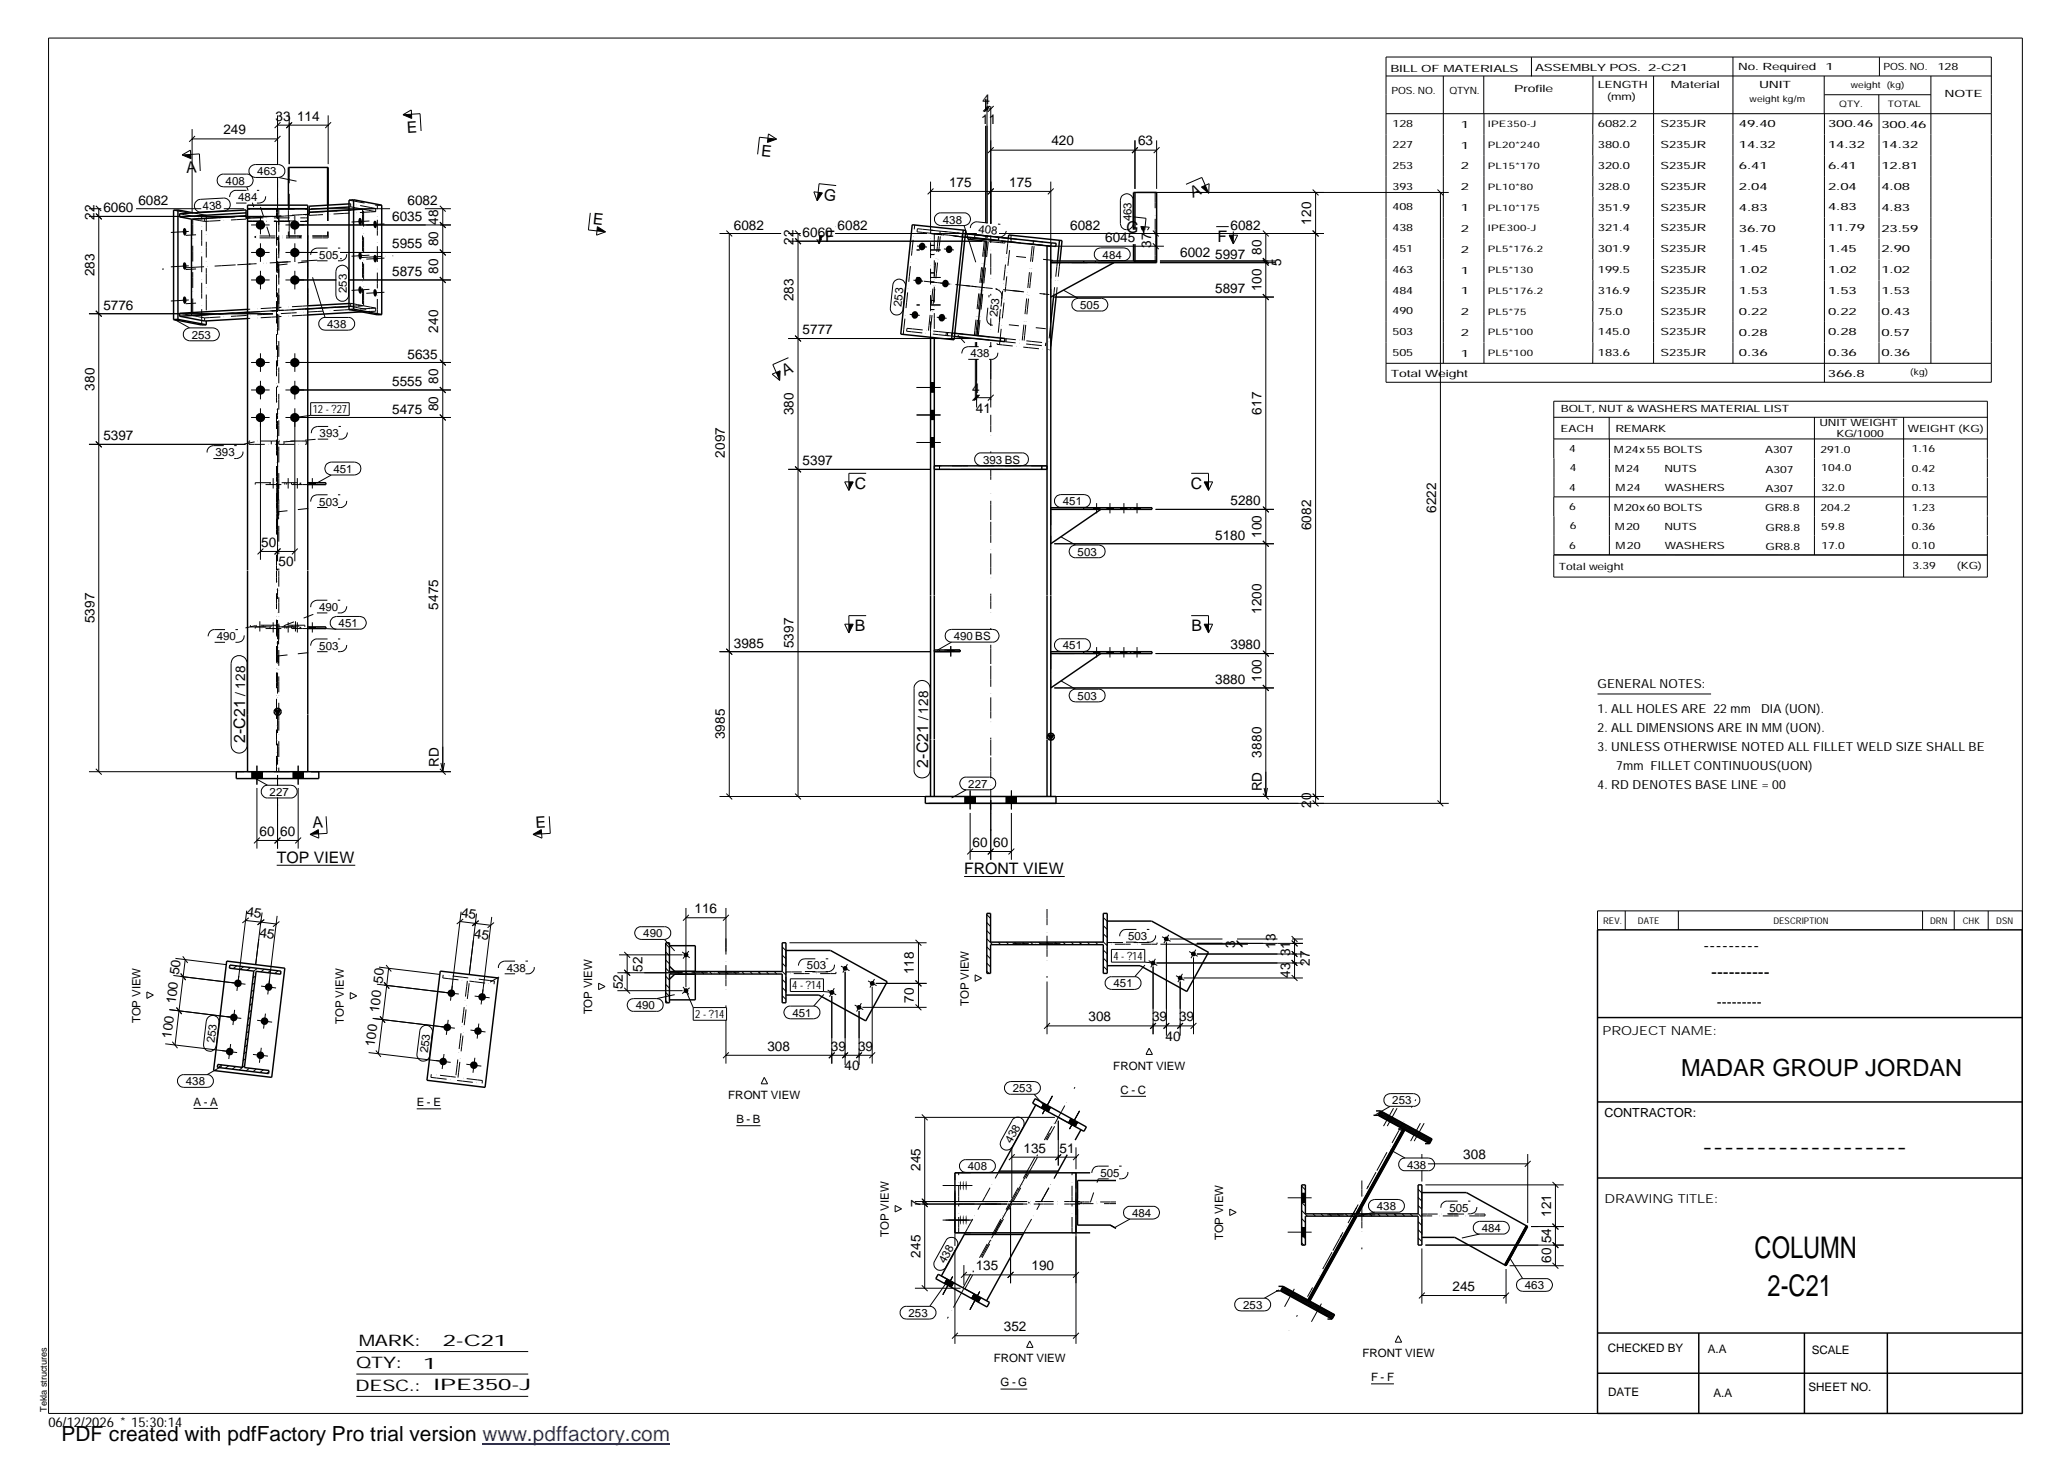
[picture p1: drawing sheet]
<svg xmlns="http://www.w3.org/2000/svg" width="420mm" height="297mm" viewBox="0 0 420 297" stroke-linecap="round" stroke-linejoin="round" font-family="sans-serif">
<defs><g id="words">
<g font-size="6.1">
<text x="356.5" y="255.5">COLUMN</text>
<text x="359.1" y="263.3">2-C21</text>
</g>
<text font-size="4.8" x="341.5" y="218.6">MADAR GROUP JORDAN</text>
<text font-size="4.2" x="12.5" y="292.7">PDF created with pdfFactory Pro trial version www.pdffactory.com</text>
<g font-size="3.6">
<text x="346.1" y="193.2">---------</text>
<text x="347.7" y="198.6">----------</text>
<text x="345.8" y="234.2">-------------------</text>
</g>
<g font-size="3.2">
<text x="82.7" y="27" transform="rotate(-3 82.7 27)">E</text>
<text x="37.9" y="35.1" transform="rotate(-3 37.9 35.1)">A</text>
<text x="154.6" y="31.6" transform="rotate(6 154.6 31.6)">E</text>
<text x="167.3" y="40.6" transform="rotate(6 167.3 40.6)">G</text>
<text x="242.3" y="40.2" transform="rotate(-24 242.3 40.2)">A</text>
<text x="120.4" y="45.6" transform="rotate(6 120.4 45.6)">E</text>
<text x="228.8" y="47.1" transform="rotate(6 228.8 47.1)">G</text>
<text x="167.6" y="49.2">F</text>
<text x="247.4" y="49.2">F</text>
<text x="159.4" y="76.4" transform="rotate(-24 159.4 76.4)">A</text>
<text x="173.7" y="99.3">C</text>
<text x="241.9" y="99.3">C</text>
<text x="173.7" y="128.2">B</text>
<text x="242.1" y="128.2">B</text>
<text x="49.8" y="150.9" transform="rotate(-90 49.8 150.9)">2-C21</text>
<text x="188.6" y="156" transform="rotate(-90 188.6 156)">2-C21</text>
<text x="63.6" y="168.3" transform="rotate(-3 63.6 168.3)">A</text>
<text x="108.9" y="168.3" transform="rotate(-3 108.9 168.3)">E</text>
<text x="56.2" y="175.3">TOP VIEW</text>
<text x="195.9" y="177.6">FRONT VIEW</text>
<text x="72.9" y="273.5">MARK:</text>
<text x="90" y="273.5">2-C21</text>
<text x="72.4" y="278">QTY:</text>
<text x="86" y="278.1">1</text>
<text x="72.2" y="282.6">DESC.:</text>
<text x="88.1" y="282.4">IPE350-J</text>
</g>
<text font-size="3" x="348.8" y="204.5">---------</text>
<g font-size="2.8">
<text x="199.6" y="21.2">4</text>
<text x="45.4" y="27.3">249</text>
<text x="56" y="24.5">33</text>
<text x="60.4" y="24.5">114</text>
<text x="199.3" y="25.1">11</text>
<text x="213.6" y="29.5">420</text>
<text x="231.2" y="29.5">63</text>
<text x="28.1" y="41.6">6082</text>
<text x="82.8" y="41.6">6082</text>
<text x="192.8" y="37.9">175</text>
<text x="205.1" y="37.9">175</text>
<text x="19.2" y="44.7" transform="rotate(-90 19.2 44.7)">22</text>
<text x="21" y="43.1">6060</text>
<text x="79.7" y="44.9">6035</text>
<text x="89" y="45.6" transform="rotate(-90 89 45.6)">48</text>
<text x="149.1" y="46.6">6082</text>
<text x="170.2" y="46.6">6082</text>
<text x="217.4" y="46.6">6082</text>
<text x="250" y="46.6">6082</text>
<text x="266.4" y="45.6" transform="rotate(-90 266.4 45.6)">120</text>
<text x="79.7" y="50.4">5955</text>
<text x="89" y="50.1" transform="rotate(-90 89 50.1)">80</text>
<text x="161.2" y="49.8" transform="rotate(-90 161.2 49.8)">22</text>
<text x="163.1" y="48.2">6060</text>
<text x="224.5" y="49.2">6045</text>
<text x="233.9" y="50.3" transform="rotate(-90 233.9 50.3)">37</text>
<text x="239.8" y="52.2">6002</text>
<text x="246.9" y="52.5">5997</text>
<text x="256.3" y="51.8" transform="rotate(-90 256.3 51.8)">80</text>
<text x="19.2" y="56.2" transform="rotate(-90 19.2 56.2)">283</text>
<text x="79.7" y="56.1">5875</text>
<text x="89" y="55.7" transform="rotate(-90 89 55.7)">80</text>
<text x="246.9" y="59.5">5897</text>
<text x="256.3" y="59.2" transform="rotate(-90 256.3 59.2)">100</text>
<text x="260.3" y="54" transform="rotate(-90 260.3 54)">5</text>
<text x="21" y="62.9">5776</text>
<text x="161.2" y="61.2" transform="rotate(-90 161.2 61.2)">283</text>
<text x="89" y="67.6" transform="rotate(-90 89 67.6)">240</text>
<text x="163.1" y="67.9">5777</text>
<text x="82.8" y="72.8">5635</text>
<text x="19.2" y="79.4" transform="rotate(-90 19.2 79.4)">380</text>
<text x="79.7" y="78.4">5555</text>
<text x="89" y="83.6" transform="rotate(-90 89 83.6)">80</text>
<text x="89" y="78" transform="rotate(-90 89 78)">80</text>
<text x="197.5" y="79.9">4</text>
<text x="198.3" y="83.8">41</text>
<text x="21" y="89.4">5397</text>
<text x="79.7" y="84">5475</text>
<text x="161.2" y="84.4" transform="rotate(-90 161.2 84.4)">380</text>
<text x="256.3" y="84.3" transform="rotate(-90 256.3 84.3)">617</text>
<text x="147.3" y="93" transform="rotate(-90 147.3 93)">2097</text>
<text x="163.1" y="94.5">5397</text>
<text x="250" y="102.6">5280</text>
<text x="266.4" y="107.8" transform="rotate(-90 266.4 107.8)">6082</text>
<text x="291.8" y="104.3" transform="rotate(-90 291.8 104.3)">6222</text>
<text x="53.1" y="111.1">50</text>
<text x="246.9" y="109.6">5180</text>
<text x="256.3" y="109.3" transform="rotate(-90 256.3 109.3)">100</text>
<text x="56.6" y="115.1">50</text>
<text x="89" y="123.9" transform="rotate(-90 89 123.9)">5475</text>
<text x="256.3" y="124.7" transform="rotate(-90 256.3 124.7)">1200</text>
<text x="19.2" y="126.6" transform="rotate(-90 19.2 126.6)">5397</text>
<text x="149.1" y="131.6">3985</text>
<text x="161.2" y="131.7" transform="rotate(-90 161.2 131.7)">5397</text>
<text x="250" y="131.9">3980</text>
<text x="49.8" y="141.3" transform="rotate(-90 49.8 141.3)">/ 128</text>
<text x="246.9" y="138.9">3880</text>
<text x="256.3" y="138.6" transform="rotate(-90 256.3 138.6)">100</text>
<text x="188.6" y="146.4" transform="rotate(-90 188.6 146.4)">/ 128</text>
<text x="89.2" y="155.8" transform="rotate(-90 89.2 155.8)">RD</text>
<text x="147.3" y="150.2" transform="rotate(-90 147.3 150.2)">3985</text>
<text x="256.3" y="153.9" transform="rotate(-90 256.3 153.9)">3880</text>
<text x="256.4" y="160.8" transform="rotate(-90 256.4 160.8)">RD</text>
<text x="266.4" y="164.1" transform="rotate(-90 266.4 164.1)">20</text>
<text x="52.7" y="169.8">60</text>
<text x="56.9" y="169.8">60</text>
<text x="197.6" y="172.1">60</text>
<text x="201.8" y="172.1">60</text>
<text x="141.1" y="185.5">116</text>
<text x="130.5" y="197.4" transform="rotate(-90 130.5 197.4)">52</text>
<text x="185.7" y="198" transform="rotate(-90 185.7 198)">118</text>
<text x="251" y="192.5" transform="rotate(-90 251 192.5)">3</text>
<text x="259.2" y="192.8" transform="rotate(-90 259.2 192.8)">13</text>
<text x="262.1" y="194.3" transform="rotate(-90 262.1 194.3)">31</text>
<text x="266.1" y="196.3" transform="rotate(-90 266.1 196.3)">27</text>
<text x="126.5" y="201" transform="rotate(-90 126.5 201)">52</text>
<text x="185.7" y="203.8" transform="rotate(-90 185.7 203.8)">70</text>
<text x="262.1" y="198.7" transform="rotate(-90 262.1 198.7)">43</text>
<text x="221.1" y="207.5">308</text>
<text x="234.1" y="207.5">39</text>
<text x="239.6" y="207.5">39</text>
<text x="155.9" y="213.5">308</text>
<text x="168.8" y="213.5">39</text>
<text x="174.3" y="213.5">39</text>
<text x="236.8" y="211.5">40</text>
<text x="171.6" y="217.5">40</text>
<text x="187" y="237.9" transform="rotate(-90 187 237.9)">245</text>
<text x="207.9" y="234.2">135</text>
<text x="215.3" y="234.2">51</text>
<text x="297.3" y="235.5">308</text>
<text x="187" y="245.1" transform="rotate(-90 187 245.1)">7</text>
<text x="315.1" y="247.3" transform="rotate(-90 315.1 247.3)">121</text>
<text x="187" y="255.5" transform="rotate(-90 187 255.5)">245</text>
<text x="315.1" y="256.6" transform="rotate(-90 315.1 256.6)">60</text>
<text x="315.1" y="252.6" transform="rotate(-90 315.1 252.6)">54</text>
<text x="198.2" y="258.1">135</text>
<text x="209.6" y="258.1">190</text>
<text x="295.1" y="262.2">245</text>
<text x="204" y="270.5">352</text>
<text x="9.8" y="290">06/12/2026 * 15:30:14</text>
</g>
<g font-size="2.7">
<text x="50" y="186.1" transform="rotate(7 50 186.1)">45</text>
<text x="52.7" y="190.4" transform="rotate(7 52.7 190.4)">45</text>
<text x="93.6" y="186.3" transform="rotate(7 93.6 186.3)">45</text>
<text x="96.2" y="190.6" transform="rotate(7 96.2 190.6)">45</text>
<text x="36.4" y="198.1" transform="rotate(-83 36.4 198.1)">50</text>
<text x="77.7" y="199.9" transform="rotate(-83 77.7 199.9)">50</text>
<text x="35.6" y="204.1" transform="rotate(-83 35.6 204.1)">100</text>
<text x="77" y="205.9" transform="rotate(-83 77 205.9)">100</text>
<text x="34.8" y="211" transform="rotate(-83 34.8 211)">100</text>
<text x="76.1" y="212.8" transform="rotate(-83 76.1 212.8)">100</text>
</g>
<g font-size="2.5">
<text x="324.6" y="139.9">GENERAL NOTES:</text>
<text x="324.6" y="148.7">2. ALL DIMENSIONS ARE IN MM (UON).</text>
<text x="324.6" y="144.9">1. ALL HOLES ARE 22 mm</text>
<text x="357.8" y="144.9">DIA (UON).</text>
<text x="324.6" y="152.5">3. UNLESS OTHERWISE NOTED ALL FILLET WELD SIZE SHALL BE</text>
<text x="324.6" y="160.2">4. RD DENOTES BASE LINE = 00</text>
<text x="328.4" y="156.4">7mm FILLET CONTINUOUS(UON)</text>
<text x="325.6" y="210.3">PROJECT NAME:</text>
<text x="326" y="226.9">CONTRACTOR:</text>
<text x="326" y="244.4">DRAWING TITLE:</text>
</g>
<g font-size="2.4">
<text x="326.7" y="274.7">CHECKED BY</text>
<text x="347" y="275">A.A</text>
<text x="368.1" y="275.1">SCALE</text>
<text x="326.7" y="283.6">DATE</text>
<text x="348.1" y="283.9">A.A</text>
<text x="367.5" y="282.6">SHEET NO.</text>
</g>
<g font-size="2.3">
<text x="52.3" y="35.6">463</text>
<text x="45.8" y="37.5">408</text>
<text x="48.4" y="40.8">484</text>
<text x="41.2" y="42.7" transform="rotate(-3 41.2 42.7)">438</text>
<text x="191.6" y="45.4">438</text>
<text x="198.8" y="47.3" transform="rotate(6 198.8 47.3)">408</text>
<text x="229.9" y="45" transform="rotate(-90 229.9 45)">463</text>
<text x="64.9" y="52.6">505</text>
<text x="224" y="52.5">484</text>
<text x="70.4" y="59.5" transform="rotate(-90 70.4 59.5)">253</text>
<text x="183.1" y="62.3" transform="rotate(-84 183.1 62.3)">253</text>
<text x="202.7" y="64.4" transform="rotate(-84 202.7 64.4)">253</text>
<text x="219.5" y="62.8">505</text>
<text x="38.9" y="68.8">253</text>
<text x="66.5" y="66.7">438</text>
<text x="197.1" y="72.6">438</text>
<text x="63.5" y="84">12 - ?27</text>
<text x="64.9" y="88.8">393</text>
<text x="43.8" y="92.7">393</text>
<text x="199.7" y="94.2">393 BS</text>
<text x="67.7" y="96.1">451</text>
<text x="64.9" y="102.7">503</text>
<text x="215.9" y="102.6">451</text>
<text x="218.9" y="112.9">503</text>
<text x="64.8" y="124.1">490</text>
<text x="44" y="130.1">490</text>
<text x="64.9" y="132">503</text>
<text x="68.8" y="127.4">451</text>
<text x="193.8" y="130">490 BS</text>
<text x="215.9" y="131.9">451</text>
<text x="218.9" y="142.2">503</text>
<text x="54.8" y="161.7">227</text>
<text x="196.7" y="160">227</text>
<text x="130.7" y="190.4">490</text>
<text x="229.2" y="191">503</text>
<text x="103" y="197.5">438</text>
<text x="164" y="197">503</text>
<text x="226.2" y="195.1">4 - ?14</text>
<text x="161" y="201">4 - ?14</text>
<text x="226.2" y="200.6">451</text>
<text x="28.5" y="207.9" transform="rotate(-90 28.5 207.9)">TOP VIEW</text>
<text x="69.8" y="208" transform="rotate(-90 69.8 208)">TOP VIEW</text>
<text x="120.3" y="206.1" transform="rotate(-90 120.3 206.1)">TOP VIEW</text>
<text x="129.2" y="205">490</text>
<text x="141.3" y="206.9">2 - ?14</text>
<text x="161" y="206.6">451</text>
<text x="196.8" y="204.4" transform="rotate(-90 196.8 204.4)">TOP VIEW</text>
<text x="43.6" y="212" transform="rotate(-83 43.6 212)">253</text>
<text x="87" y="214" transform="rotate(-83 87 214)">253</text>
<text x="37.8" y="220.5">438</text>
<text x="205.8" y="221.9">253</text>
<text x="226.2" y="217.3">FRONT VIEW</text>
<text x="39.3" y="224.7">A - A</text>
<text x="84.7" y="224.8">E - E</text>
<text x="148" y="223.3">FRONT VIEW</text>
<text x="227.7" y="222.2">C - C</text>
<text x="282.9" y="224.4">253</text>
<text x="149.6" y="228.2">B - B</text>
<text x="205.5" y="232.4" transform="rotate(-61 205.5 232.4)">438</text>
<text x="196.6" y="237.8">408</text>
<text x="223.6" y="239.1">505</text>
<text x="285.9" y="237.4">438</text>
<text x="279.7" y="245.9">438</text>
<text x="180.6" y="251.3" transform="rotate(-90 180.6 251.3)">TOP VIEW</text>
<text x="230" y="247.3">484</text>
<text x="248.5" y="252" transform="rotate(-90 248.5 252)">TOP VIEW</text>
<text x="294.5" y="246.2">505</text>
<text x="301" y="250.3">484</text>
<text x="192" y="256.8" transform="rotate(-61 192 256.8)">438</text>
<text x="309.8" y="261.9">463</text>
<text x="184.6" y="267.6">253</text>
<text x="252.6" y="265.9">253</text>
<text x="276.8" y="275.7">FRONT VIEW</text>
<text x="201.9" y="276.8">FRONT VIEW</text>
<text x="203.3" y="281.7">G - G</text>
<text x="278.6" y="280.7">F - F</text>
</g>
<g font-size="2">
<text x="282.5" y="14.6">BILL OF MATERIALS</text>
<text x="311.9" y="14.4">ASSEMBLY POS.</text>
<text x="324.6" y="17.9">LENGTH</text>
<text x="334.9" y="14.4">2-C21</text>
<text x="339.5" y="17.9">Material</text>
<text x="353.1" y="14.2">No. Required</text>
<text x="357.4" y="17.9">UNIT</text>
<text x="370.9" y="14.2">1</text>
<text x="382.7" y="14.2">POS. NO.</text>
<text x="393.7" y="14.3">128</text>
<text x="282.7" y="19.1">POS. NO.</text>
<text x="294.5" y="19">QTYN.</text>
<text x="307.6" y="18.7">Profile</text>
<text x="326.5" y="20.4">(mm)</text>
<text x="395.1" y="19.6">NOTE</text>
<text x="282.9" y="25.8">128</text>
<text x="296.8" y="26">1</text>
<text x="324.7" y="25.9">6082.2</text>
<text x="337.4" y="25.9">S235JR</text>
<text x="353.3" y="25.9">49.40</text>
<text x="371.4" y="25.9">300.46</text>
<text x="382.3" y="25.9">300.46</text>
<text x="282.9" y="30">227</text>
<text x="282.9" y="34.3">253</text>
<text x="296.8" y="30.2">1</text>
<text x="296.8" y="34.4">2</text>
<text x="324.7" y="30.1">380.0</text>
<text x="324.7" y="34.4">320.0</text>
<text x="337.4" y="30.1">S235JR</text>
<text x="337.4" y="34.3">S235JR</text>
<text x="353.3" y="30.1">14.32</text>
<text x="353.3" y="34.4">6.41</text>
<text x="371.4" y="30.1">14.32</text>
<text x="371.4" y="34.3">6.41</text>
<text x="382.3" y="30.2">14.32</text>
<text x="382.3" y="34.4">12.81</text>
<text x="282.9" y="38.5">393</text>
<text x="296.8" y="38.6">2</text>
<text x="324.7" y="38.6">328.0</text>
<text x="337.4" y="38.6">S235JR</text>
<text x="353.3" y="38.6">2.04</text>
<text x="371.4" y="38.6">2.04</text>
<text x="382.3" y="38.6">4.08</text>
<text x="282.9" y="42.7">408</text>
<text x="282.9" y="46.9">438</text>
<text x="296.8" y="42.9">1</text>
<text x="296.8" y="47.1">2</text>
<text x="324.7" y="42.8">351.9</text>
<text x="324.7" y="47">321.4</text>
<text x="337.4" y="42.8">S235JR</text>
<text x="337.4" y="47">S235JR</text>
<text x="353.3" y="42.8">4.83</text>
<text x="353.3" y="47.1">36.70</text>
<text x="371.4" y="42.7">4.83</text>
<text x="371.4" y="47">11.79</text>
<text x="382.3" y="42.9">4.83</text>
<text x="382.3" y="47.1">23.59</text>
<text x="282.9" y="51.2">451</text>
<text x="296.8" y="51.3">2</text>
<text x="324.7" y="51.3">301.9</text>
<text x="337.4" y="51.2">S235JR</text>
<text x="353.3" y="51.3">1.45</text>
<text x="371.4" y="51.2">1.45</text>
<text x="382.3" y="51.3">2.90</text>
<text x="282.9" y="55.4">463</text>
<text x="282.9" y="59.6">484</text>
<text x="296.8" y="55.6">1</text>
<text x="296.8" y="59.8">1</text>
<text x="324.7" y="55.5">199.5</text>
<text x="324.7" y="59.7">316.9</text>
<text x="337.4" y="55.4">S235JR</text>
<text x="337.4" y="59.7">S235JR</text>
<text x="353.3" y="55.5">1.02</text>
<text x="353.3" y="59.7">1.53</text>
<text x="371.4" y="55.4">1.02</text>
<text x="371.4" y="59.7">1.53</text>
<text x="382.3" y="55.5">1.02</text>
<text x="382.3" y="59.8">1.53</text>
<text x="282.9" y="63.9">490</text>
<text x="296.8" y="64">2</text>
<text x="324.7" y="64">75.0</text>
<text x="337.4" y="63.9">S235JR</text>
<text x="353.3" y="64">0.22</text>
<text x="371.4" y="63.9">0.22</text>
<text x="382.3" y="64">0.43</text>
<text x="282.9" y="68.1">503</text>
<text x="296.8" y="68.2">2</text>
<text x="324.7" y="68.1">145.0</text>
<text x="337.4" y="68.1">S235JR</text>
<text x="353.3" y="68.2">0.28</text>
<text x="371.4" y="68.1">0.28</text>
<text x="382.3" y="68.2">0.57</text>
<text x="282.6" y="76.7">Total Weight</text>
<text x="282.9" y="72.3">505</text>
<text x="296.8" y="72.5">1</text>
<text x="324.7" y="72.4">183.6</text>
<text x="337.4" y="72.4">S235JR</text>
<text x="353.3" y="72.4">0.36</text>
<text x="371.4" y="76.5">366.8</text>
<text x="371.4" y="72.3">0.36</text>
<text x="382.3" y="72.4">0.36</text>
<text x="317.1" y="83.7">BOLT, NUT &amp; WASHERS MATERIAL LIST</text>
<text x="317.1" y="87.8">EACH</text>
<text x="328.2" y="87.7">REMARK</text>
<text x="369.7" y="86.6">UNIT WEIGHT</text>
<text x="373.1" y="88.7">KG/1000</text>
<text x="387.6" y="87.7">WEIGHT (KG)</text>
<text x="318.8" y="91.9">4</text>
<text x="318.9" y="95.7">4</text>
<text x="327.9" y="92.1">M24x55 BOLTS</text>
<text x="328.1" y="95.9">M24</text>
<text x="338.2" y="95.9">NUTS</text>
<text x="358.6" y="92.1">A307</text>
<text x="369.9" y="92.1">291.0</text>
<text x="370" y="95.8">104.0</text>
<text x="388.4" y="91.9">1.16</text>
<text x="388.4" y="95.9">0.42</text>
<text x="318.8" y="99.8">4</text>
<text x="328.3" y="99.8">M24</text>
<text x="338.2" y="99.9">WASHERS</text>
<text x="358.7" y="96.1">A307</text>
<text x="358.7" y="100">A307</text>
<text x="370.1" y="99.7">32.0</text>
<text x="388.4" y="99.8">0.13</text>
<text x="318.8" y="103.7">6</text>
<text x="318.9" y="107.5">6</text>
<text x="327.9" y="103.8">M20x60 BOLTS</text>
<text x="328.1" y="107.6">M20</text>
<text x="338.2" y="107.6">NUTS</text>
<text x="358.6" y="103.9">GR8.8</text>
<text x="358.7" y="107.9">GR8.8</text>
<text x="369.9" y="103.8">204.2</text>
<text x="370" y="107.6">59.8</text>
<text x="388.4" y="103.7">1.23</text>
<text x="388.4" y="107.6">0.36</text>
<text x="318.8" y="111.6">6</text>
<text x="328.3" y="111.6">M20</text>
<text x="338.2" y="111.6">WASHERS</text>
<text x="358.7" y="111.8">GR8.8</text>
<text x="370.1" y="111.4">17.0</text>
<text x="388.4" y="111.6">0.10</text>
<text x="316.7" y="115.8">Total weight</text>
<text x="388.6" y="115.6">3.39</text>
<text x="397.6" y="115.6">(KG)</text>
</g>
<g font-size="1.9">
<text x="325.7" y="187.8">REV.</text>
<text x="332.8" y="187.6">DATE</text>
<text x="360.3" y="187.7">DESCRIPTION</text>
<text x="392.1" y="187.6">DRN</text>
<text x="398.8" y="187.6">CHK</text>
<text x="405.6" y="187.7">DSN</text>
<text x="9.5" y="286.8" transform="rotate(-90 9.5 286.8)">Tekla structures</text>
</g>
<g font-size="1.8">
<text x="376" y="17.9">weight (kg)</text>
<text x="355.5" y="20.7">weight kg/m</text>
<text x="373.6" y="21.7">QTY.</text>
<text x="383.5" y="21.8">TOTAL</text>
<text x="302.3" y="25.9">IPE350-J</text>
<text x="302.3" y="30.1">PL20*240</text>
<text x="302.3" y="34.3">PL15*170</text>
<text x="302.3" y="38.6">PL10*80</text>
<text x="302.3" y="42.8">PL10*175</text>
<text x="302.3" y="47">IPE300-J</text>
<text x="302.3" y="51.3">PL5*176.2</text>
<text x="302.3" y="55.4">PL5*130</text>
<text x="302.3" y="59.7">PL5*176.2</text>
<text x="302.3" y="63.9">PL5*75</text>
<text x="302.3" y="68.1">PL5*100</text>
<text x="302.3" y="72.4">PL5*100</text>
<text x="388.1" y="76.3">(kg)</text>
</g>
</g></defs>
<g fill="none" stroke="#000" stroke-width=".2">
<path d="M9.9 7.7h401v279.5h-401zM281.6 11.6h123v66.1h-123zM281.6 15.4h123M293.2 15.4v58.4M301.5 15.4v7.7M311.1 11.6v3.9M323.6 15.4v16.2M336 15.4v58.4M352.1 11.6v62.2M370.6 15.4v7.7M370.7 19.2h21.6M381.7 19.2v3.9"/>
<path d="M381.8 11.6v3.8M392.3 15.4v58.4M37 31.5l1.7-1 .1 1.7zM37 31.5l3.5-.2 .2 3.4M39 28.2h17.4M39 26.2v17M39.6 27.6l-1.2 1.2M44.5 35.8l.7-.4h4.9a1.29 1.29 0 0 1 1.3 1.3 1.29 1.29 0 0 1-1.3 1.3h-4.7a1.28 1.28 0 0 1-1.2-.8 1.28 1.28 0 0 1 .3-1.4zM50.1 38l.3 .7M51 33.8l.9-.4h4.7a1.31 1.31 0 0 1 1.3 1.3 1.31 1.31 0 0 1-1.3 1.4h-4.7a1.31 1.31 0 0 1-1.2-.9 1.31 1.31 0 0 1 .3-1.4zM56.4 23.4v10.1M56.4 36v5.7"/>
<path d="M56.4 25.4h10.3M56.6 36.1l3.6 .7M57 27.6l-1.2 1.2M57 24.8l-1.2 1.2M58.8 23.4v9.9M59.4 24.8l-1.2 1.2M66.7 23.4v9.9M67.3 24.8l-1.2 1.2M81.9 23.3l1.7-1 .1 1.8zM81.9 23.3l3.4-.2 .3 3.5M156.1 27.2l1.7 1.1-1.9 .6zM157.8 28.3l-3.5-.4-.4 3.5"/>
<path d="M165.4 39l1.7 .2-1.1 1.6zM169.9 37.7l-3.5-.4-.4 3.5M189.1 38.9h24.4M189.1 36.9v9.9M189.7 38.3l-1.2 1.2M200.2 22.1h1.1M200.2 20.1v2.5M200.2 25.6v19.7M200.5 20.1v25.3M200.8 21.5l-1.1 1.1M201 21.6l-1.1 1.1M201.1 21.5l-1.1 1.1"/>
<path d="M201.3 21.6v23.9M201.3 30.5h33.7M201.9 21.5l-1.2 1.2M201.9 29.9l-1.2 1.2M201.9 38.3l-1.2 1.2M213.5 36.9v12.4M214.1 38.3l-1.2 1.2M230.6 28.5v9.9M231 39.1h63.3M231.2 29.9l-1.2 1.2M235 28.5v9.9M235.6 29.9l-1.2 1.2"/>
<path d="M241 37.5l3.2-1.4 1.4 3.2M244.1 38l1.6-.7-.1 2zM266.7 38.5l1.2 1.2M267.3 39.1v124.1M281.6 23.1h123M292.1 38.5l1.1 1.2M292.7 39.1v124.1M301.5 23.1v50.7M323.6 31.6v4.2M323.6 35.8v4.2M370.7 23.1v54.6M381.8 23.1v50.7"/>
<path d="M18.1 44h37.4M18.1 42.4h2.5M19.5 43.4l1.2 1.2-1.1-1.2M19.5 41.8l1.1 1.1M20.1 42.4v114.4M27.6 42.4h13.3M38.4 47l-3.7 .2M38.4 54l-3.7 .2M39.7 41.1l.5-.5 .5-.1 4.7-.3a1.29 1.29 0 0 1 1.4 1.3 1.29 1.29 0 0 1-1.2 1.3l-4.7 .3a1.29 1.29 0 0 1-1.2-2zM45.5 42.4h4.1M51 45.7h3.8M51 51.3h3.8"/>
<path d="M51 56.9h3.8M51.3 41.2l.3 .9M52.9 43.8v3.8M52.9 49.4v3.8M52.9 55v3.8M58 45.7h33.6M58 51.3h6.5M58 56.9h10.3M59.9 43.8v3.8M59.9 49.4v3.8M59.9 55v3.8M63.2 42.4h16"/>
<path d="M63.5 56.3l2.5 8.2M68.6 54.3a1.3 1.3 0 0 1 1.4-.3 1.3 1.3 0 0 1 .8 1.2v4.7a1.29 1.29 0 0 1-1.3 1.3 1.29 1.29 0 0 1-1.3-1.3v-4.7zM69.1 51.3h22.5M70.8 56.9h20.8M75.1 44.9l-3.7 .2M75.1 58.8l-3.7 .2M75.1 51.8l-3.7 .3M78.1 45.5l-3.7 .2M78.1 52.4l-3.7 .2M78.1 59.4l-3.7 .2M86.3 42.4h5.3M89.4 56.3l1.2 1.2"/>
<path d="M89.4 50.7l1.2 1.2M89.4 45.1l1.2 1.2-1.2-1.1M89.4 41.8l1.2 1.2M90 42.4v114.4M119.9 43.3l-.4 3.4 3.5 .4M121.4 46l1.6 1.1-1.8 .7zM146.2 47.4h12.5M147.6 46.8l1.2 1.2M148.2 47.4v114.4M160.1 47.4h2.5M160.1 49h39.5M161.5 48.4l1.2 1.2-1.1-1.1"/>
<path d="M161.5 46.8l1.1 1.1M162.1 47.4v114.4M165.9 48.6l.5 1M166.4 48.6v1M166.9 48.6l-.5 1M169.7 46h.1M169.7 47.4h18.6M181.9 57a1.31 1.31 0 0 1 1.4-.1 1.31 1.31 0 0 1 .7 1.3l-.5 4.7a1.3 1.3 0 0 1-1.4 1.1 1.3 1.3 0 0 1-1.2-1.4l.5-5zM185.6 56.9l2 .2M186.3 50l2 .2M189.7 47.4h8.7M190.1 43.8l.8-.5h5a1.29 1.29 0 0 1 1.3 1.2 1.29 1.29 0 0 1-1.3 1.3h-4.8a1.31 1.31 0 0 1-1-2z"/>
<path d="M191.1 57.5l2 .2M191.8 50.6l2 .2M195.9 45.8l2.3 7.5M200.2 47.8v.5M200.5 47.8v.5M201.3 47.9v.1M203 47.4h66M214.2 50h22.3M216.1 59l2.9 1.6M222.7 50.7l.9-.3h4.7a1.29 1.29 0 0 1 1.3 1.3 1.29 1.29 0 0 1-1.3 1.2h-4.7a1.3 1.3 0 0 1-1.2-.7 1.3 1.3 0 0 1 .3-1.5zM228.9 46.7a1.3 1.3 0 0 1-1.3-1.3v-4.7a1.29 1.29 0 0 1 1.3-1.3 1.29 1.29 0 0 1 1.3 1.3v4.7a1.3 1.3 0 0 1-1.3 1.3M230.2 44.1l2.6 .3-.2 2.4"/>
<path d="M232.1 46.8l-.3-.8 1.7 .2-.4 .6M234.2 49.4l1.2 1.2M234.2 46.8l1.2 1.2M234.8 47.4v2.6M235.7 53.4h23.5M235.7 53h23.5M247.1 46h2.5M249.7 47.8h1.8l-.9 1.8zM250.6 47v2.6M256.6 59.8l1.2 1.1M256.6 52.4l1.2 1.2M256.6 46.8l1.2 1.2"/>
<path d="M257.2 47.4v114.4M257.7 53.9l-1.1-1.1 1.2 1.2M266.7 46.8l1.2 1.2M323.6 40v8.5M323.6 48.5v4.2M323.6 52.7v4.2M323.6 56.9v4.3M18.1 63.7h37.4M19.5 63.1l1.2 1.2M35.6 65l2.9 1.6M37.6 67l.9-.4h4.8a1.31 1.31 0 0 1 1.3 1.3 1.31 1.31 0 0 1-1.3 1.3h-4.8a1.31 1.31 0 0 1-1.2-.8 1.31 1.31 0 0 1 .3-1.4zM38.4 60.9l-3.7 .3"/>
<path d="M51 73.6h3.8M51 79.2h3.8M52.9 71.8v3.8M52.9 77.4v3.7M58 73.6h33.6M58 79.2h33.6M59.9 71.8v3.8M59.9 77.4v3.7M65.2 64.9l.6-.4h5a1.29 1.29 0 0 1 1.3 1.3 1.29 1.29 0 0 1-1.3 1.3h-4.8a1.29 1.29 0 0 1-1.1-.8 1.29 1.29 0 0 1 .3-1.4zM89.4 78.6l1.2 1.2M89.4 73.1l1.2 1.1-1.1-1M156.9 76l1.6-.7-.1 2z"/>
<path d="M160.1 68.8h37.3M160.2 72.7l-3.2 1.4 1.4 3.2M161.5 68.2l1.2 1.2M184.8 63.9l2.1 .2M186.2 78.7h4.9M189.1 79.7h.7M189.1 77.8h.7M190.3 64.5l2 .2M198.2 69.5v1M198.2 73v8.3M198.4 69.5v1M198.4 73v9.8"/>
<path d="M201.3 69.5v1M201.3 73v9.8M214.2 60.4h44.6M218.1 61l.9-.4h4.8a1.29 1.29 0 0 1 1.3 1.3 1.29 1.29 0 0 1-1.3 1.3h-4.8a1.27 1.27 0 0 1-1.2-.8 1.27 1.27 0 0 1 .3-1.4zM281.6 73.8h123M323.6 61.2v8.4M323.6 69.6v4.2M18.1 90.3h31.8M19.5 89.7l1.2 1.2M51 84.8h3.8M52.9 83v30.7M56.4 85.5v28.5"/>
<path d="M58 84.8h33.6M59.9 83v31M62.8 98.1v.4M63.1 81.8h7.9v2.6h-7.9zM63.1 84.4l-3.2 .4M63.5 97.1v2.2M64.1 98.1v.4M66.4 94.3l.9-.4h4.7a1.31 1.31 0 0 1 1.3 1.3 1.31 1.31 0 0 1-1.3 1.3h-4.7a1.33 1.33 0 0 1-1.2-.8 1.33 1.33 0 0 1 .3-1.4zM67.3 96.5l-3 1.7M89.4 84.2l1.2 1.2M160.1 95.4h29M161.5 94.8l1.2 1.2"/>
<path d="M171.6 97.9h1.8l-.9 1.7zM176 96.2h-3.5v3.4M186.2 84.3h4.9M186.2 89.9h4.9M189.1 85.2h.7M189.1 83.4h.7M189.1 90.8h.7M189.1 89h.7M198.2 80.8h3.1M198.4 92.4l.7-.4h8.6a1.29 1.29 0 0 1 1.3 1.3 1.29 1.29 0 0 1-1.3 1.3h-8.4a1.29 1.29 0 0 1-1.2-.8 1.29 1.29 0 0 1 .3-1.4zM198.8 80.2l-1.2 1.2M199 80.3l-1.1 1.1"/>
<path d="M199 80.2l-1.1 1.1M201.9 80.2l-1.2 1.2M242 96.2h3.5v3.4M244.6 97.9h1.8l-.9 1.7zM315.7 89.2h88.1M315.7 84.8h88.1M315.7 93.1v7.9M326.9 84.7v4.5M327 89.2v23.6M368.6 84.7v28.1M386.8 84.8v8.2M386.8 93.1v3.9"/>
<path d="M386.8 97.1v7.7M403.8 93v-11.5h-88.1v11.6M403.8 93.1v3.9M403.8 97.1v7.7M52.9 112h7M53.5 111.4l-1.2 1.2M57 111.4l-1.2 1.2M60.5 111.4l-1.2 1.2M214.2 110.5h44.6M214.6 100.9l.9-.4h4.8a1.29 1.29 0 0 1 1.3 1.3 1.29 1.29 0 0 1-1.3 1.3h-4.8a1.28 1.28 0 0 1-1.2-.8 1.28 1.28 0 0 1 .3-1.4zM215.6 109.1l2.9 1.6M217.6 111.1l.9-.4h4.7a1.29 1.29 0 0 1 1.3 1.3 1.29 1.29 0 0 1-1.3 1.3h-4.7a1.31 1.31 0 0 1-1.2-.8 1.31 1.31 0 0 1 .3-1.4z"/>
<path d="M222.2 103.2v.3M222.8 102.2v2.1M223.5 103.2v.3M224.9 103.2v.3M225.5 102.2v2.1M226.2 103.2v.3M227.7 103.2v.3M228.3 102.2v2.1M229 103.2v.3M230.4 103.2v.3M231 102.2v2.1M231.7 103.2v.3"/>
<path d="M234.8 103.5h24M256.6 109.9l1.2 1.2M256.6 102.9l1.2 1.2-1.1-1.1M315.7 112.7l88.1 .1M315.7 104.9v7.8M386.8 104.9v3.8M386.8 108.8v8.4M403.8 104.9v3.8M403.8 108.8v8.4h-88.1v-4.4M403.8 101h-88.1v3.8M47.4 133.7a1.65 1.65 0 0 1 1.8-.4 1.65 1.65 0 0 1 1 1.5v16.6a1.63 1.63 0 0 1-1.6 1.6 1.63 1.63 0 0 1-1.7-1.6v-16.6l.2-.6zM62.8 127.4v.3"/>
<path d="M63.5 126.4v2.1M64.1 127.4v.3M64.3 127.6l4.1 .2M67.5 125.6l.9-.3h4.7a1.29 1.29 0 0 1 1.3 1.2 1.29 1.29 0 0 1-1.3 1.3h-4.7a1.28 1.28 0 0 1-1.2-.8 1.28 1.28 0 0 1 .3-1.4zM146.2 132.4h42.9M147.6 131.8l1.2 1.2M171.6 126.8h1.8l-.9 1.8zM176 125.1h-3.5v3.5M186.2 138.8a1.62 1.62 0 0 1 1.8-.4 1.62 1.62 0 0 1 1 1.5v16.5a1.63 1.63 0 0 1-1.7 1.7 1.63 1.63 0 0 1-1.6-1.7v-16.5a1.26 1.26 0 0 1 .5-1.1zM192.4 128.3l.4-.3 .5-.1h8.4a1.29 1.29 0 0 1 1.3 1.3 1.29 1.29 0 0 1-1.3 1.3h-8.4a1.28 1.28 0 0 1-1.2-.8 1.28 1.28 0 0 1 .3-1.4zM192.5 132.1v.3M193.2 131.3v2.1"/>
<path d="M193.3 130.5l-2.9 1.7M193.8 132.1v.3M214.2 139.8h44.6M214.5 130.3l.8-.5h5a1.29 1.29 0 0 1 1.3 1.3 1.29 1.29 0 0 1-1.3 1.3h-4.8a1.31 1.31 0 0 1-1-2.1zM215.6 138.3l2.9 1.7M222.2 132.4v.4M222.8 131.5v2.1M223.5 132.4v.4M224.9 132.4v.4M225.5 131.5v2.1M226.2 132.4v.4M227.7 132.4v.4"/>
<path d="M228.3 131.5v2.1M229 132.4v.4M230.4 132.4v.4M231 131.5v2.1M231.7 132.4v.4M234.8 132.8h24M242 125.1h3.5v3.5M244.6 126.8h1.8l-.9 1.8zM256.6 139.2l1.2 1.2M256.6 132.2l1.2 1.2M18.1 156.8h31.5M19.5 156.2l1.2 1.2"/>
<path d="M51.2 156.8v1.4M51.4 157.9l3 1.6M52.2 155.6v3.8M53.3 156.8v1.4M53.6 159.8l.8-.3h4.7a1.29 1.29 0 0 1 1.3 1.3 1.29 1.29 0 0 1-1.3 1.3h-4.7a1.3 1.3 0 0 1-1.3-.9 1.3 1.3 0 0 1 .5-1.4zM56.4 157.5v2.1M59.6 156.8v1.4M60.6 155.6v3.8M61.6 156.8v1.4M63.2 156.8h28.4M89.4 156.2l1.2 1.2M89.6 155l.4 1.8"/>
<path d="M90.3 155l-.3 1.8M195.4 158.3l.6-.4h5a1.29 1.29 0 0 1 1.3 1.3 1.29 1.29 0 0 1-1.3 1.3h-4.7a1.31 1.31 0 0 1-1.2-.8 1.31 1.31 0 0 1 .3-1.4zM217.6 140.4l.7-.4h4.9a1.29 1.29 0 0 1 1.3 1.3 1.29 1.29 0 0 1-1.3 1.3h-4.7a1.31 1.31 0 0 1-1.2-.8 1.31 1.31 0 0 1 .3-1.4zM324.6 141h23M52.2 160.1v12.3M52.2 170.8h8.4M52.8 170.2l-1.2 1.2M56.2 175.8h16M56.4 162v10.4M57 170.2l-1.2 1.2M60.6 160.1v12.3M61.2 170.2l-1.2 1.2"/>
<path d="M63 169.5l1.7-.9 .1 1.7zM66.3 165.8l.2 3.5-3.5 .2M108.3 169.5l1.7-.9 .1 1.7zM111.6 165.8l.2 3.5-3.5 .2M146.2 161.8h42.1M147.6 161.2l1.2 1.2M161.5 161.2l1.2 1.2M188.7 163.2h105.6M189.7 161.8h79.3M195.9 178.1h20.4M196 161.8v1.4M196.3 160.5l-3 1.6"/>
<path d="M197.1 160.6v3.9M197.1 165.2v9.5M197.1 173h8.4M197.7 172.4l-1.2 1.2M198.1 161.8v1.4M201.3 162.5v12.2M201.9 172.4l-1.2 1.2M204.4 161.8v1.4M205.5 160.6v3.9M205.5 165.2v9.5M206.1 172.4l-1.2 1.2M206.5 161.8v1.4"/>
<path d="M256.6 161.2l1.2 1.2M256.8 160.1l.4 1.7M257.5 160.1l-.3 1.7M266.7 162.6l1.2 1.2M266.7 161.2l1.2 1.2M292.1 162.6l1.1 1.2M35.2 198.2l12.4 1.5-10.9-1.3M35.6 194.7l10.4 1.3M36.7 197.8l1 1.3-1-1.2M37.1 194.3l1 1.4M37.6 195l-2 17.3M46.8 199.6l3.1 .4"/>
<path d="M48.1 196.2l-.7 .6M48.5 198.3l-.4 3M49.5 196.4l-.7 .6M49.9 187l6.2 .7M50.1 185l-1.7 14.1M50.5 186.5l-1.3 1M50.9 196.6l-.7 .5M51.7 199.7l-.5 .4M51.9 198.3l-.5 .4M52.3 196.8l-.7 .5M53 186.8l-1.1 9.2M53.3 185.4l-.4 2.5"/>
<path d="M53.7 196.9l-.7 .6M53.7 186.8l-1.4 1.1M54.8 199l-.4 3M55.1 197.1l-.7 .5M56.3 186.1l-1.6 13.7M56.5 197.3l-.7 .5M56.8 187.2l-1.3 1.1M76.6 200l14.4 1.7M77 196.5l12.4 1.5M78 199.5l1.1 1.4-1-1.3M78.4 196.1l1.1 1.3M79 196.8l-2.1 17.3"/>
<path d="M93.5 187.2l6.2 .8M93.7 185.2l-1.9 15.9M94.1 186.7l-1.3 1M96.8 185.6l-1.5 12.4 .9-7M97.2 187.1l-1.3 1M99.9 186.3l-1.9 15.6M100.4 187.4l-1.3 1.1M121.6 199.8l1.3 .6-1.3 .7zM125.4 197.6h13.3M125.8 194h12.9M126.8 197l1.2 1.2M126.8 193.4l1.2 1.2"/>
<path d="M127.4 194v7.3M129.3 188.6l.7-.3h5a1.29 1.29 0 0 1 1.3 1.3 1.29 1.29 0 0 1-1.3 1.3h-4.7a1.33 1.33 0 0 1-1.2-.9 1.33 1.33 0 0 1 .2-1.4zM135 190.9l2.1 2.3M135.3 191.8l.7 .8M135.3 193.4l.7 .8M135.3 195.1l.7 .7M135.3 196.7l1.1 1.2M135.3 198.4l.7 .7M137.6 197.4l.4 .5M138.6 193.4l1.5 1.2M139.2 197.4l.5 .5M139.4 186.5h8.1"/>
<path d="M139.4 184.5v16.1M140 193.2l-1.2 1.6M140 185.9l-1.2 1.2M140.8 197.4l.6 .5M142.5 197.4l.5 .5M144.1 197.4l.6 .5M145.8 197.4l.5 .5M147.4 197.4l.6 .5M147.5 184.5v8.8M148.1 185.9l-1.2 1.2M149.1 197.4l.5 .5M150.7 197.4l.5 .5"/>
<path d="M152.4 197.4l.5 .5M154.1 197.4l.4 .5M155.7 197.4l.5 .5M157.3 197.4l.5 .5M158.9 192.4l.8 .8M158.9 194l.8 .8M158.9 195.7l.8 .8M158.9 197.3l.8 .8M158.9 199l.8 .8M160.4 191.5h27.9M160.6 198.9h6.7v2.6h-6.7zM170.9 196.3l1.7 .9"/>
<path d="M171.7 197.4v19M172.2 195.9l-1 1.7M176.4 199.3l1.7 1M177.7 198.9l-1 1.7M177.9 199.8h10.4M186 199.2l1.2 1.2M186 191l1.2 1.1M186.6 191.5v13.2M198.1 198.1l1.3 .6-1.3 .7zM200.5 185.8l.8 .8M200.5 187.4l.8 .8M200.5 189.1l.8 .8"/>
<path d="M200.5 190.7l1.1 1.2M200.5 192.4l.8 .8M200.5 194l.8 .8M200.5 195.7l.8 .8M200.5 197.3l.5 .5M202.8 191.4l.5 .5M204.5 191.4l.4 .5M206.1 191.4l.5 .5M207.8 191.4l.4 .5M209.4 191.4l.5 .5M211 191.4l.5 .5M212.7 191.4l.5 .5"/>
<path d="M212.7 199.4v10.7M214.3 191.4l.5 .5M216 191.4l.5 .5M217.6 191.4l.5 .5M219.3 191.4l.5 .5M220.9 191.4l.5 .5M222.6 191.4l.5 .5M224.2 186.4l.8 .8M224.2 188.1l.8 .7M224.2 189.7l.8 .8M224.2 191.4l.8 .7M224.2 193l.8 .8"/>
<path d="M224.2 194.7l.8 .7M224.2 196.3l.8 .8M225.1 198.7l.5-.3h4.9a1.29 1.29 0 0 1 1.3 1.3 1.29 1.29 0 0 1-1.3 1.3h-4.7a1.3 1.3 0 0 1-1.2-.9 1.3 1.3 0 0 1 .5-1.4zM225.8 192.9h6.8v2.6h-6.8zM232.6 195.5l1.7 .2M232.6 196.1l-2.1 2.3M233.4 195.2l1.7 1M234.3 196.4v13.7M234.7 194.8l-.9 1.7M234.9 195.7h30.1M235.8 191.8h17.7M236.1 190.3l1.7 .9"/>
<path d="M237 191.5v18.9M237.4 189.9l-.9 1.7M237.7 190.8h10.7M238.9 198.2l1.7 1M239.8 199.4v11M240.2 197.9l-.9 1.6M240.5 198.7h24.2M241.6 193.3l1.7 1M242.5 194.5v15.6M243 192.9l-1 1.8M243.2 193.8h21.8M243.2 191.7h21.5"/>
<path d="M251.2 191.2l1.2 1.2M251.2 191.1l1.2 1.2M251.3 190.8h8.2M251.8 191.7v.1M262.4 198.1l1.2 1.2M262.4 193.2l1.1 1.1M262.4 191.1l1.2 1.2M262.4 190.2l1.2 1.2M262.5 193.3l1.1 1.1M262.5 190.8h2.2M263 190.8v7.9M263.5 196.2l-1.1-1.1 1.2 1.1"/>
<path d="M330.2 185.1v3.8M341 185.1v3.8M390.6 185.1v3.8M397 185.1v3.8M403.9 185.1v3.8M410.9 185.1h-86.3v3.8M29.8 201.5l1.4 .7-1.4 .6zM33.6 212.1l12.4 1.5M34.4 205.1l12.4 1.6M35 211.7l1.1 1.3M35.9 204.7l1 1.3M36.3 218.9l.8-.6h5a1.29 1.29 0 0 1 1.3 1.3 1.29 1.29 0 0 1-1.3 1.3h-4.8a1.31 1.31 0 0 1-1-2z"/>
<path d="M42.2 206.7a1.29 1.29 0 0 1 1.5-.3 1.29 1.29 0 0 1 .8 1.4l-.6 4.7a1.3 1.3 0 0 1-1.4 1.1 1.3 1.3 0 0 1-1.1-1.5l.5-4.6zM45 216.6l-2.9 1.7M45.1 216.4l-.7 .5M45.1 213.5l3.1 .4M46 206.5l3 .4M46.5 216.5l-.7 .6M46.9 212.1l-.4 3.1M47.7 205.2l-.4 3.1M47.9 216.7l-.7 .5M49.7 216.5l-1.1 .9M49.9 215.1l-.5 .4M50 213.7l-.5 .4"/>
<path d="M50.2 212.3l-.5 .4M50.4 210.9l-.5 .4M50.5 209.5l-.5 .4M50.7 217l-.7 .6M50.7 208.1l-.5 .4M50.9 206.7l-.5 .4M51.1 205.3l-.6 .4M51.2 203.9l-.5 .4M51.4 202.5l-.5 .4M51.4 214.2l3 .4M51.6 201.1l-.5 .4M52.1 217.2l-.7 .5"/>
<path d="M52.2 207.3l3.1 .4M53 200.3l3.1 .4M53.1 212.9l-.4 3M53.5 217.4l-.7 .5M53.9 205.9l-.3 3.1M54.6 217.7l-.4 .4M71.2 201.7l1.3 .6-1.3 .7zM74.9 213.9l14.4 1.7M75.7 206.9l14.5 1.7M76.4 213.4l1 1.3M77.2 206.5l1 1.3M85.8 208.6a1.27 1.27 0 0 1 1.4-.1 1.27 1.27 0 0 1 .6 1.2l-.5 4.7a1.3 1.3 0 0 1-1.4 1.2 1.3 1.3 0 0 1-1.2-1.4l.6-5z"/>
<path d="M88.5 215.5l3.1 .3M89.3 208.6l3.1 .3M90.2 201.6l3 .4M90.2 214.2l-.4 3M91.1 207.2l-.4 3.1M91.9 200.3l-.4 3M94.7 216.2l3.1 .4M95.6 209.3l3 .4M96.4 202.4l3.1 .3M96.5 214.9l-.4 3.1M97.3 208l-.4 3M98.1 201l-.4 3.1"/>
<path d="M125.4 201.3h13.3M126.8 200.7l1.2 1.2M127.8 203.3l.4-.3 .5-.1h4.7a1.29 1.29 0 0 1 1.3 1.3 1.29 1.29 0 0 1-1.3 1.3h-4.7a1.31 1.31 0 0 1-1.1-.8 1.31 1.31 0 0 1 .2-1.4zM135.3 200l.7 .8M135.3 201.7l.7 .7M135.3 203.3l.4 .4M137.1 202.1l-3.7 .8M138.8 200.5l1.2 1.5M139.4 201.3l1.4 3.4M140.1 200.7l-1.5 1.2M140.8 204.7h6.8v2.6h-6.8zM147.5 214.4h29.7"/>
<path d="M147.5 207.2v8.9M148.1 213.8l-1.2 1.2M155.3 218.9l.7 1.3h-1.4zM158.9 200.6l.8 .8M158.9 202.3l.8 .8M159.6 204.8l.7-.4h5a1.29 1.29 0 0 1 1.3 1.3 1.29 1.29 0 0 1-1.3 1.3h-4.7a1.31 1.31 0 0 1-1.2-.8 1.31 1.31 0 0 1 .2-1.4zM167.3 201.5l1.7 .1M167.4 202l-2.1 2.4M168.1 201.2l1.8 .9M169 202.3v13.8M169.5 200.8l-1 1.7M169.6 213.8l-1.2 1.2 1.1-1.1"/>
<path d="M172.3 213.9l-1.1 1.1M172.3 213.8l-1.1 1.1M173.7 204.2l1.7 .9M174.5 205.4v11M175 203.8l-1 1.7M175 213.9l-1.1 1.1M175.1 213.8l-1.1 1.1M175.2 204.7h13.1M177.2 200.5v15.6M177.8 213.8l-1.2 1.2M186 204.1l1.2 1.2M212.7 208.4h29.8"/>
<path d="M213.3 207.8l-1.2 1.2M233.5 213l.6 1.2h-1.3zM234.9 207.8l-1.2 1.2M237.5 207.9l-1.1 1.1M237.6 207.8l-1.2 1.1M240.3 207.9l-1.1 1.1M240.4 207.8l-1.2 1.1M243.1 207.8l-1.2 1.2M39.3 225.2h5M84.7 225.3h4.9M149.6 228.7h4.9M185.9 227h28.4"/>
<path d="M187.3 226.4l1.2 1.2M187.9 227v34.7M195.5 235.8l.5-.2h5a1.29 1.29 0 0 1 1.3 1.3 1.29 1.29 0 0 1-1.3 1.3h-4.8a1.3 1.3 0 0 1-1.2-.9 1.3 1.3 0 0 1 .5-1.5zM204.5 220.1l.9-.4h4.7a1.29 1.29 0 0 1 1.3 1.3 1.29 1.29 0 0 1-1.3 1.3h-4.7a1.28 1.28 0 0 1-1.2-.8 1.28 1.28 0 0 1 .3-1.4zM205.6 235.1h13M205.6 233.1v10.3M205.8 227.4a1.32 1.32 0 0 1 1.7-.2 1.32 1.32 0 0 1 .4 1.7l-2.2 4.1a1.31 1.31 0 0 1-1.8 .5 1.31 1.31 0 0 1-.5-1.7zM206.2 234.5l-1.2 1.2M210.1 222.3l2.1 2.4M212.1 224.2l-.5 .9M213.4 224.9l-.5 1M213.8 222.7l-2 3.6"/>
<path d="M215 227.7v9.1M215.6 234.5l-1.2 1.2 1.2-1.1M217.6 227.2l-.5 1M218.6 233.1v4.5M218.9 228l-.5 .9M219.2 234.5l-1.2 1.2M219.3 225.7l-2 3.7M227.7 222.7h5.1M279.7 240l-.7 .2M279.7 239.9l-.6 .2M279.7 239.8l-.6 .2M279.8 239.8l-.7 .1"/>
<path d="M279.8 239.6l-.6 .2M279.8 239.7l-.6 .1M279.9 238.6l.6-.2-.6 .3M279.9 239.6l-.7 .2M279.9 239.5l-.6 .2M280 239.4l-.7 .2M280 239.4l-.6 .2M280 238.4l.6-.2-.6 .2M280 239.3l-.6 .1M280 239.3l-.6 .2M280.1 226.5l.1 .2M280.1 239.2l-.7 .2"/>
<path d="M280.2 239l-.7 .2 .6-.1M280.2 226.3l.1 .5M280.2 239l-.6 .2M280.2 226.2l.2 .7M280.2 238.9l-.5 .1M280.2 238.9l-.6 .2M280.3 226l.2 .9M280.3 238.7l-.6 .2M280.3 238.8l-.6 .2M280.4 225.9l.3 1.1M280.4 238.6l-.6 .1M280.4 238.6l-.7 .2"/>
<path d="M280.4 225.8l.4 1.3M280.5 237.6l.6-.2-.7 .2M280.5 225.7l.4 1.4M280.5 238.4l-.5 .1M280.5 238.4l-.6 .2M280.6 225.8l.5 1.4M280.7 238.1l-.7 .2M280.7 238.1l-.6 .1M280.8 238l-.6 .2M280.8 238l-.7 .2M280.8 225.8l.4 1.5M280.8 237.9l-.6 .2"/>
<path d="M280.8 237.9l-.6 .1M280.9 237.8l-.7 .1 .6-.1M280.9 225.9l.4 1.5M280.9 237.6l-.6 .2M280.9 237.7l-.6 .2M281 237.6l-.7 .2M281 237.5l-.6 .2M281.1 226l.3 1.4M281.1 237.4l-.6 .2M281.1 237.3l-.6 .1M281.1 237.3l-.6 .2M281.2 226l.4 1.5"/>
<path d="M281.2 237.1l-.6 .2M281.2 237.2l-.7 .2M281.3 237l-.6 .2 .6-.1M281.3 226.1l.4 1.5M281.3 236.9l-.5 .2M281.3 237l-.6 .1M281.4 236.8l-.6 .2M281.4 235.8l.6-.1-.6 .2M281.4 236.7l-.6 .2M281.4 226.2l.5 1.4M281.5 222.6l.9-.4h4.8a1.29 1.29 0 0 1 1.3 1.3 1.29 1.29 0 0 1-1.3 1.3h-4.8a1.3 1.3 0 0 1-1.1-.8 1.3 1.3 0 0 1 .2-1.4zM281.5 236.6l-.7 .2"/>
<path d="M281.6 236.5l-.6 .2M281.6 236.6l-.7 .2M281.6 226.3l.4 1.4M281.6 236.5l-.6 .1M281.6 236.4l-.5 .1M281.6 236.4l-.6 .2M281.7 236.3l-.6 .2M281.7 226.3l.4 1.5M281.7 236.2l-.6 .2M281.8 236.1l-.6 .2M281.8 236.1l-.6 .1M281.8 226.4l.4 1.4"/>
<path d="M281.9 236l-.6 .2 .6-.2M281.9 235.9l-.6 .2M281.9 235.8l-.6 .2M281.9 235.9l-.6 .1M281.9 226.5l.5 1.4M282 235.8l-.7 .2M282.1 235.6l-.6 .2M282.1 226.6l.4 1.4M282.1 235.6l-.6 .1M282.2 234.6l.5-.2-.6 .2M282.2 235.4l-.6 .2M282.2 235.5l-.7 .2"/>
<path d="M282.2 226.6l.4 1.5M282.2 235.3l-.6 .2M282.3 235.2l-.7 .2 .6-.1M282.3 235.2l-.6 .2M282.3 226.7l.4 1.4M282.4 235.1l-.6 .1M282.4 235.1l-.7 .2M282.4 235l-.6 .2M282.4 234.9l-.5 .2M282.4 235l-.6 .1M282.4 226.8l.5 1.4M282.4 224.8l-2.9 1.7"/>
<path d="M282.5 234.9l-.6 .1M282.5 233.6l3 1.7M282.5 234.7l-.6 .2M282.5 234.8l-.6 .2M282.6 233.8l.6-.2-.7 .2M282.6 234.7l-.6 .2M282.6 226.9l.4 1.4M282.7 234.5l-.6 .2M282.7 234.6l-.7 .2M282.7 234.5l-.6 .1M282.7 226.9l.4 1.4M282.8 234.3l-.6 .2"/>
<path d="M282.8 234.2l-.6 .2M282.8 234.3l-.6 .1M282.9 234.2l-.6 .1M282.9 227l.4 1.4M283 234l-.6 .1 .6-.2-.6 .1M283 234l-.7 .3M283 227.1l.4 1.4M283 233.8l-.6 .2M283.1 233.8l-.7 .2M283.1 233.7l-.6 .2M283.1 227.1l.4 1.4M283.1 225.2l-2 3.6"/>
<path d="M283.2 233.6l-.6 .2M283.3 233.5l-.6 .1M283.3 233.5l-.7 .2M283.3 227.2l.4 1.4M283.3 233.3l-.6 .2M283.3 233.4l-.6 .2M283.4 227.3l.4 1.4M283.4 233.2l-.6 .2 .6-.2M283.5 233.1l-.6 .1M283.5 233.1l-.7 .2M283.5 227.4l.4 1.4M283.5 232l.6-.2-.6 .3"/>
<path d="M283.5 232.9l-.5 .2M283.5 233l-.6 .2M283.6 232.9l-.6 .1M283.6 232.8l-.6 .2M283.6 227.4l.5 1.4M283.7 231.8l.6-.2-.6 .2M283.7 232.7l-.6 .2M283.7 232.8l-.7 .1M283.8 232.5l-.6 .2M283.8 232.6l-.7 .2M283.8 227.5l.4 1.4M283.8 232.4l-.5 .2"/>
<path d="M283.8 232.4l-.6 .2M283.8 225.2l-1.9 3.6M283.9 232.3l-.6 .2M283.9 227.6l.4 1.4M283.9 232.3l-.6 .1M284 231.3l.6-.2-.7 .2M284 232.2l-.6 .2M284 232.2l-.7 .2M284 232.1l-.6 .2M284 227.7l.4 1.4M284.1 232l-.6 .2M284.1 232.1l-.7 .1"/>
<path d="M284.1 232l-.6 .1M284.2 231.8l-.6 .2M284.2 227.7l.4 1.4M284.2 231.7l-.6 .2M284.3 230.7l.6-.1-.7 .2M284.3 231.7l-.7 .1M284.3 227.8l.4 1.4M284.4 231.5l-.7 .2M284.4 231.4l-.6 .2 .6-.1M284.4 227.9l.5 1.4M284.5 231.3l-.6 .1M284.5 231.3l-.7 .2"/>
<path d="M284.5 235.7l.4-.3 .6-.1h4.7a1.29 1.29 0 0 1 1.3 1.3 1.29 1.29 0 0 1-1.3 1.3h-4.7a1.3 1.3 0 0 1-1.2-.8 1.3 1.3 0 0 1 .2-1.4zM284.5 231.2l-.6 .2M284.6 227.9l.4 1.4M284.6 231l-.6 .2M284.6 230.9l-.5 .2M284.7 230l.6-.2-.7 .2M284.7 230.9l-.6 .1M284.7 228l.4 1.4M284.7 230.8l-.6 .2M284.8 230.7l-.6 .2M284.8 230.8l-.7 .2M284.8 230.7l-.6 .1"/>
<path d="M284.8 228.1l.4 1.4M284.9 228.1l.5 1.5-.6 .1M284.9 230.4l-.5 .2M284.9 230.4l-.6 .3M285 230.3l-.6 .2M285 230.3l-.6 .1M285.1 229.4h-.1M285.1 230.2l-.7 .2M285.1 228.2l.4 1.4M285.1 230.1l-.6 .2 .6-.1M285.2 229.4l-.3 .1M285.2 230l-.6 .2"/>
<path d="M285.2 230.1l-.7 .1M285.2 229.5l-.3 .1 .3-.1M285.2 228.3l.4 1.4M285.2 229.9l-.6 .2M285.3 229.5l-.4 .1M285.3 229.7l-.6 .2M285.3 228.3l.5 1.5M285.4 229.6l-.6 .2M285.4 229.7l-.7 .2M285.5 228.4l.4 1.5M285.6 228.5l.4 1.4M285.8 228.6l.3 1.4"/>
<path d="M285.9 228.6l.4 1.5M286 228.7l.4 1.5M286.1 228.8l.5 1.4M286.3 228.8l.4 1.5M286.4 228.9l.4 1.5M286.5 229l.4 1.4M286.6 229.1l.5 1.4M286.8 229.1l.4 1.5M286.9 229.2l.4 1.4M287 229.3l.4 1.4M287.1 229.3l.5 1.5M287.3 229.4l.4 1.4"/>
<path d="M287.4 229.5l.4 1.4M287.6 229.6l.4 1.4M287.7 229.6l.4 1.5M287.8 229.7l.4 1.4M288 229.8l.4 1.4M288.1 229.9l.4 1.4M288.2 229.9l.4 1.4M288.3 230l.5 1.4M288.5 230.1l.4 1.4M288.6 230.2l.4 1.3M288.6 228.2l-2 3.6M288.7 230.2l.4 1.4"/>
<path d="M288.9 230.3l.4 1.4M288.9 234.5v.9M288.9 237.8v2.3M289 230.4l.4 1.4M289.1 230.4l.5 1.4M289.3 230.5l.4 1.4M289.3 228.2l-2 3.6M289.4 230.6l.4 1.4M289.5 230.7l.4 1.4M289.6 230.7l.5 1.4M289.8 230.8l.4 1.4M289.9 230.9l.4 1.4"/>
<path d="M290 230.9l.4 1.5M290.1 236.5h20.3M290.2 231l.3 1.2M290.3 231.1l.3 1M290.4 231.1l.3 .8M290.6 231.2l.1 .6M290.7 231.3l.1 .4M290.8 231.4l.1 .1M310.4 234.5v14M311 235.9l-1.2 1.2M181.9 244.9l1.3 .7-1.3 .6zM185.9 244.6h18.7"/>
<path d="M185.9 244.1h19M187.3 244l1.2 1.2-1.1-1.1M187.3 243.5l1.2 1.2M191.5 247.9h6.1M191.5 240.9h6.1M192.3 251.8a1.3 1.3 0 0 1 1.8-.2 1.3 1.3 0 0 1 .3 1.7l-2.2 4.2a1.29 1.29 0 0 1-1.8 .5 1.29 1.29 0 0 1-.5-1.8zM192.4 259.9l-.5 .9M193.5 259.4l-1.9 3.6M194 242.3v10.8M194 253.9v19.1M195.8 259h22.8M195.8 257v4.1"/>
<path d="M196.4 258.4l-1.2 1.2M205.3 245.3v15.4M205.9 258.4l-1.2 1.2M218.6 242.3v30.7M219.2 258.4l-1.2 1.2M228.6 245.5l.7-.4h5a1.29 1.29 0 0 1 1.3 1.3 1.29 1.29 0 0 1-1.3 1.3h-4.7a1.28 1.28 0 0 1-1.2-.8 1.28 1.28 0 0 1 .2-1.4zM229.6 247.7l-3 1.6M249.9 245.6l1.3 .7-1.3 .7zM261.6 250.3h4.9M261.6 243.4h4.9M264.5 241l.7 .8M264.5 242.6l.7 .8"/>
<path d="M264.5 245.9l1.1 1.2M264.5 247.6l.7 .8M264.5 249.2l.7 .8M264.5 250.9l.7 .8M264.5 252.5l.4 .5M264.5 251.3h.7M264.5 249.4h.7M264.5 242.4h.7M265.2 244.3h-.7l.7 .8M266.8 246.6l.5 .5M268.1 260l.5-.2-.6 .2M268.4 246.6l.5 .5"/>
<path d="M268.5 259.2l.6-.2-.7 .2M268.6 259.9l-.6 .2M268.6 260l-.7 .2M268.6 259.9l-.6 .1M268.7 259.7l-.6 .2M268.8 259.6l-.6 .1M268.8 259.6l-.7 .2M268.8 259.5l-.6 .2M268.9 259.4l-.7 .2M268.9 259.4l-.6 .1 .6-.1M268.9 259.3l-.6 .1M269 259.2l-.6 .2"/>
<path d="M269 259.1l-.6 .2M269.1 259l-.6 .2M269.2 258.9l-.6 .1M269.2 258.9l-.7 .2M269.2 258.8l-.6 .2M269.2 258.7l-.6 .2M269.2 258.8l-.6 .1M269.4 258.5l-.6 .1M269.4 258.6l-.7 .2 .6-.2M269.4 258.4l-.6 .2M269.5 257.4l.6-.2-.7 .3M269.5 258.3l-.6 .2"/>
<path d="M269.5 258.4l-.7 .2M269.5 258.3l-.6 .1M269.6 258.1l-.6 .2M269.6 258.2l-.7 .2M269.7 258l-.6 .1M269.7 258l-.7 .2M269.7 257.9l-.6 .1M269.7 257.8l-.5 .2M269.7 257.8l-.6 .2M269.8 257.7l-.6 .2M269.9 257.6l-.6 .2M269.9 257.6l-.7 .2"/>
<path d="M269.9 257.5l-.6 .2M270 257.4l-.6 .2M270 257.5l-.7 .1M270 257.4l-.6 .1M270 246.6l.6 .5M270.1 257.2l-.6 .2M270.1 257.2l-.6 .1M270.2 256.1l.6-.1-.7 .2M270.2 257l-.6 .2M270.2 257.1l-.7 .1M270.3 256.9l-.7 .2M270.3 256.8l-.6 .2 .6-.1"/>
<path d="M270.3 256.8l-.6 .1M270.4 256.7l-.6 .1M270.4 256.7l-.7 .2M270.5 256.5l-.6 .2M270.5 256.6l-.7 .2M270.6 256.3l-.6 .2M270.6 256.4l-.7 .2M270.6 255.4l.6-.2-.6 .2M270.6 256.3l-.6 .1M270.6 256.2l-.6 .2M270.7 256.1l-.6 .2M270.7 256.2l-.7 .2"/>
<path d="M270.8 255.9l-.6 .2M270.8 255.8l-.6 .2M270.9 255.8l-.6 .1M270.9 255.8l-.6 .2M270.9 255.7l-.6 .1M271 255.6l-.7 .2M271 255.5l-.6 .2 .6-.1M271.1 255.4l-.6 .2M271.1 255.5l-.7 .1M271.1 255.3l-.6 .2M271.2 255.2l-.6 .1M271.3 255l-.6 .2"/>
<path d="M271.3 255.1l-.7 .2M271.4 254.9l-.6 .1M271.4 254.9l-.7 .2M271.4 254.8l-.6 .2 .6-.2M271.5 254.7l-.6 .1M271.5 254.7l-.7 .2M271.5 254.6l-.6 .2M271.6 253.6l.6-.2-.7 .2M271.6 254.5l-.6 .2M271.6 254.6l-.7 .1M271.7 254.4l-.7 .2M271.7 246.6l.5 .5"/>
<path d="M271.7 254.3l-.6 .2M271.7 254.4l-.6 .1M271.7 254.2l-.6 .2M271.8 254.1l-.6 .2M271.8 254.2l-.7 .2M271.8 254.1l-.6 .1M271.9 254l-.6 .2M271.9 254l-.7 .2M271.9 253.9l-.6 .2M271.9 253.9l-.6 .1M272 252.8l.6-.1-.7 .2M272 253.8l-.6 .1"/>
<path d="M272 253.8l-.6 .2M272 253.7l-.6 .2M272.1 253.6l-.6 .2M272.1 253.6l-.7 .2M272.1 253.6l-.6 .1M272.2 253.4l-.6 .2M272.2 253.3l-.6 .2M272.3 252.3l.6-.1-.7 .2M272.3 253.2l-.6 .2M272.3 253.3l-.6 .1M272.4 253.1l-.7 .2M272.4 253l-.6 .2 .6-.1"/>
<path d="M272.5 253l-.7 .1M272.5 252.8l-.6 .2M272.5 252.9l-.6 .2M272.6 252.6l-.6 .2M272.7 252.5l-.6 .2M272.7 252.6l-.7 .2M272.7 251.6l.6-.2-.7 .3M272.7 252.5l-.6 .1M272.8 252.3l-.6 .2M272.8 252.4l-.7 .2M272.9 252.1l-.6 .2M273 251.9l-.6 .2"/>
<path d="M273 252l-.7 .2M273.1 251.8l-.7 .2M273.1 251.7l-.6 .2 .6-.1M273.2 251.6l-.6 .2M273.2 251.7l-.7 .1M273.2 251.6l-.6 .1M273.3 250.6l.6-.2-.7 .2M273.3 246.6l.6 .5M273.3 251.3l-.6 .2M273.4 251.2l-.6 .2M273.4 251.3l-.6 .1M273.5 251.1l-.7 .2"/>
<path d="M273.5 250l.7-.1-.7 .2M273.5 251l-.6 .2M273.6 251l-.7 .1M273.6 250.9l-.6 .1M273.6 250.9l-.6 .2M273.7 250.7l-.6 .2M273.7 250.8l-.7 .2M273.8 250.6l-.7 .2M273.8 250.5l-.6 .1M273.8 250.5l-.6 .2M273.9 250.3l-.6 .2M274 250.2l-.6 .1"/>
<path d="M274 250.2l-.7 .2M274.1 250l-.7 .3M274.1 249l.6-.1-.6 .2M274.1 250l-.6 .2M274.2 249.8l-.6 .2M274.2 249.7l-.6 .2M274.3 249.7l-.7 .1M274.3 249.6l-.6 .2M274.4 249.5l-.7 .2M274.4 249.4l-.6 .2M274.4 249.5l-.6 .1M274.4 249.4l-.6 .1"/>
<path d="M274.5 249.3l-.6 .2M274.5 249.2l-.6 .2 .6-.2M274.6 249.1l-.7 .2M274.6 249l-.6 .2M274.6 249.1l-.6 .1M274.7 249l-.7 .2M274.7 248.8l-.6 .2M274.8 248.8l-.6 .1M274.8 247.8l.6-.2-.7 .2M274.8 248.7l-.6 .2M274.9 248.6l-.7 .2M274.9 248.5l-.6 .2"/>
<path d="M275 248.4l-.7 .2 .6-.1M275 246.6l.5 .5M275 248.3l-.6 .2M275 248.4l-.6 .2M275 248.3l-.6 .1M275.1 248.2l-.6 .2M275.1 248.2l-.7 .2M275.1 248.1l-.6 .2M275.2 248.1l-.7 .1M275.2 248l-.6 .1M275.2 248l-.6 .2M275.3 247.9l-.7 .2"/>
<path d="M275.3 247.8l-.6 .2M275.3 247.7l-.6 .2M275.4 247.1l-.3 .1M275.5 247.5l-.7 .2M275.5 247.4l-.6 .2 .6-.1M275.5 247.1l-.4 .1M275.5 247.4l-.6 .2M275.6 247.3l-.6 .2M275.6 247.2l-.6 .2M275.7 247.2l-.7 .1M275.8 246l.6-.2-.6 .2M275.9 246.1h-.2"/>
<path d="M275.9 246.1l-.2 .1M276 246.3l-.5 .2M276 246.4h.1M276 246.4l-.5 .1M276 246.5l-.3 .1M276 246.6h-.2M276.1 246.5l-.6 .1M276.1 246.4l-.6 .2M276.1 246.3h-.1M276.2 246.2l-.6 .2M276.2 246.2l-.7 .2M276.2 246.2l-.6 .1"/>
<path d="M276.3 246.1l-.7 .1M276.3 246l-.4 .1M276.4 245.9l-.5 .2M276.4 245.8l-.6 .1M276.5 245.7l-.7 .2M276.5 245.6l-.6 .2M276.6 245.6l-.7 .1M276.6 245.5l-.6 .1M276.6 246.6l.6 .5M276.6 245.4l-.6 .2 .6-.2M276.7 245.3l-.6 .1M276.7 245.3l-.6 .2"/>
<path d="M276.7 245.2l-.6 .2M276.8 245.2l-.6 .1 .6-.2-.6 .1M276.9 244.9l-.6 .2M276.9 245l-.7 .2M276.9 244.8l-.6 .2M277 244.8l-.6 .1M277 244.8l-.6 .2M277.1 244.5l-.6 .2M277.1 244.6l-.7 .2 .6-.1M277.2 244.4l-.6 .1M277.2 244.4l-.7 .2M277.2 244.3l-.6 .2"/>
<path d="M277.3 244.2l-.7 .2M277.3 243.2l.7-.2-.7 .2M277.3 244.2l-.6 .1M277.3 244.2l-.6 .2M277.4 244l-.6 .2M277.4 244l-.7 .2M277.5 243.9l-.7 .2M277.5 243.8l-.6 .2M277.5 243.9l-.6 .1M277.6 243.7l-.7 .2M277.6 243.6l-.6 .2M277.6 243.7l-.6 .1"/>
<path d="M277.7 243.6l-.7 .1M277.7 243.4l-.6 .2M277.7 243.5l-.6 .2M277.8 243.4l-.7 .2M277.8 243.2l-.6 .2M277.8 243.3l-.6 .1M277.9 243.2l-.7 .2M277.9 242.2l.6-.2-.6 .2M277.9 243.1l-.6 .2M278 242.9l-.6 .2M278 243l-.6 .1M278.1 242.8l-.7 .2"/>
<path d="M278.1 242.7l-.6 .2M278.1 242.8l-.6 .1M278.2 242.6l-.7 .2M278.2 242.5l-.6 .2M278.2 242.6l-.6 .2M278.3 246.6l.5 .5M278.3 242.4l-.6 .2M278.3 242.4l-.7 .2M278.3 241.4l.6-.2-.6 .3M278.3 242.3l-.6 .2M278.4 242.3l-.7 .1M278.4 242.2l-.6 .1"/>
<path d="M278.4 242.2l-.6 .2M278.5 242.1l-.7 .2M278.6 242l-.7 .1M278.6 243.9l.7-.2h4.8a1.29 1.29 0 0 1 1.2 1.3 1.29 1.29 0 0 1-1.2 1.3h-4.8a1.3 1.3 0 0 1-1.2-.9 1.3 1.3 0 0 1 .5-1.5zM278.6 241.9l-.6 .1M278.6 241.8l-.6 .2M278.7 241.7l-.7 .2M278.7 241.7l-.6 .1M278.8 241.6l-.7 .2 .6-.2M278.8 241.5l-.6 .1M278.8 241.5l-.6 .2M278.8 241.4l-.5 .2"/>
<path d="M278.9 241.4l-.6 .1M279 241.2l-.7 .2M279 241.1l-.6 .1M279 241.1l-.6 .2M279.1 241l-.7 .2M279.1 240.9l-.6 .2M279.1 241l-.6 .2M279.2 240.7l-.6 .2M279.2 240.8l-.6 .2 .5-.1M279.3 240.7l-.7 .1M279.3 246.3l-4.2 1M279.3 240.6l-.6 .1 .6-.1"/>
<path d="M279.4 240.5l-.7 .2M279.4 240.3l-.6 .2M279.4 240.4l-.6 .2M279.5 240.2l-.6 .2M279.5 240.2l-.7 .2M279.6 240.1l-.7 .2M279.6 240.1l-.6 .1M280 246.6l.4 .5M281.6 246.6l.5 .5M283.3 246.6l.4 .5M284.9 246.6l.5 .5M286.5 246.6l.5 .5"/>
<path d="M288.1 241.6l.8 .8M288.1 243.3l.8 .7M288.1 244.9l.8 .8M288.1 246.6l.8 .7M288.1 248.2l.8 .8M288.1 249.8l.8 .8M288.1 251.5l.8 .8M288.9 253.6v11.3M289.6 253h28.1M289.6 240.7h28.1M299.7 248.5l.9-.4h4.8a1.29 1.29 0 0 1 1.3 1.3 1.29 1.29 0 0 1-1.3 1.3h-4.8a1.28 1.28 0 0 1-1.2-.8 1.28 1.28 0 0 1 .3-1.4zM300.6 250.7l-3.6 .8"/>
<path d="M305.8 257h.3l-.2 .1M305.9 257.1h.1M306 257.8v7.1M306 256.4l.5-.2-.5 .2M306.1 256.9l-.4 .1M306.1 256.9l-.3 .1M306.2 256.9l-.5 .1M306.2 256.8l-.5 .1M306.2 256.7l-.4 .1M306.2 256.7l-.5 .2M306.3 256.6l-.5 .1M306.3 256.7l-.5 .1"/>
<path d="M306.3 256.6l-.4 .1M306.4 256.4l-.5 .2M306.4 256.5l-.5 .2M306.4 256.4l-.5 .1M306.5 256.3l-.5 .1M306.5 256.2l-.5 .1M306.6 256.1l-.5 .1M306.6 256.1l-.5 .1 .4-.1M306.7 255.9l-.5 .2M306.7 255.5l2.7 4.3M306.7 255.8l-.5 .2M306.7 255.8l-.5 .3"/>
<path d="M306.7 257.2h11M306.7 255.1l.5-.1-.5 .1M306.7 255.8l-.4 .1M306.8 255.7l-.5 .1M306.8 255.7l-.5 .2M306.8 255.6l-.4 .1 .5-.1M306.8 255.6l-.5 .2M306.9 255.6l-.5 .1M306.9 255.5l-.4 .1M307 255.4l-.5 .1M307 255.4l-.5 .2M307 255.3l-.5 .2"/>
<path d="M307 255.3l-.4 .1M307.1 255.2l-.5 .1M307.1 255.1l-.4 .1M307.1 255.1l-.5 .2M307.2 255l-.5 .2M307.3 254.8l-.5 .2M307.3 254.9l-.6 .1M307.3 254.1l.5-.2-.5 .2M307.3 254.7l-.5 .2M307.3 254.7l-.4 .1M307.4 254.6l-.5 .2M307.4 254.5l-.4 .2"/>
<path d="M307.4 254.6l-.5 .1M307.5 254.4l-.5 .1M307.5 254.4l-.5 .2M307.6 254.2l-.5 .3 .5-.2M307.6 254.1l-.4 .2M307.6 254.2l-.5 .2M307.7 254l-.4 .2M307.7 254.1l-.5 .1M307.8 253.9l-.5 .1M307.8 253.8l-.4 .1M307.8 253.8l-.5 .2M307.9 253.7l-.5 .2"/>
<path d="M307.9 253.6l-.4 .2M308 253.6l-.5 .1M308 253.5l-.4 .1M308 253.5l-.5 .1M308.1 253.4l-.5 .2M308.1 253.4l-.5 .1M308.1 253.2l-.4 .2M308.1 253.3l-.5 .1M308.2 253.1l-.5 .2M308.3 252.3l.4-.1-.5 .2M308.3 253l-.5 .2 .4-.1M308.4 252.9l-.6 .2"/>
<path d="M308.4 252.8l-.5 .2M308.4 252l.5-.1-.5 .2M308.4 252.8l-.5 .1M308.4 252.7l-.4 .2M308.5 252.6l-.5 .2M308.5 252.5l-.5 .3M308.6 252.5l-.5 .1M308.6 252.5l-.5 .2M308.6 252.4l-.5 .1M308.7 252.4l-.6 .1M308.7 252.3l-.5 .2 .5-.2M308.8 252.1l-.5 .2"/>
<path d="M308.8 251.3l.5-.2-.5 .3M308.8 252l-.4 .2M308.9 251.9l-.5 .1M308.9 251.8l-.4 .1 .4-.1M309 251.7l-.5 .1M309 251.7l-.5 .2M309 251.6l-.4 .1M309.1 251.5l-.5 .2M309.1 250.8l.5-.2-.5 .2M309.1 251.5l-.4 .1M309.2 251.4l-.5 .2M309.2 251.3l-.5 .2 .5-.1"/>
<path d="M309.2 251.2l-.4 .2M309.2 251.3l-.5 .1M309.3 251.1l-.4 .1M309.3 251.1l-.5 .2M309.4 251l-.5 .1M309.5 250.9l-.5 .1M309.5 250.9l-.6 .2M309.5 250l.5-.1-.5 .2M309.5 250.7l-.4 .2M309.5 250.8l-.5 .1 .5-.1M309.6 250.6l-.4 .1M309.6 250.6l-.5 .1"/>
<path d="M309.7 250.5l-.5 .1M309.7 250.4l-.5 .2M309.8 250.3l-.5 .1M309.8 250.3l-.6 .2M309.8 250.2l-.5 .1M309.9 250.1l-.5 .1M309.9 250.1l-.5 .2M309.9 250l-.4 .1M309.9 250l-.5 .2M310 249.8l-.5 .2M310 249h.1M310 249.8l-.4 .2"/>
<path d="M310.1 249.7l-.5 .2M310.1 249l-.1 .1M310.1 249.6l-.5 .2M310.2 249.1l-.2 .1M310.2 249.5l-.5 .2M310.2 249.6l-.5 .2M310.2 249.5l-.4 .1M310.3 249.4l-.5 .1M310.3 249.2h-.3M310.3 249.2l-.4 .1M310.3 249.2l-.4 .2M310.3 249.3l-.5 .2"/>
<path d="M310.4 249.2l-.5 .1M311.1 249.2h6.6M315.4 256.6l1.2 1.2M315.4 252.4l1.2 1.2-1.1-1.2M315.4 248.6l1.2 1.2M315.4 240.1l1.2 1.2M316 240.7v16.5M72.4 274.6h34.9M72.4 279.2h34.9M183.3 265.8l.6-.4h5a1.29 1.29 0 0 1 1.3 1.3 1.29 1.29 0 0 1-1.3 1.3h-4.8a1.29 1.29 0 0 1-1.1-.8 1.29 1.29 0 0 1 .3-1.4zM185.9 261.7h9.3M187.3 261.1l1.2 1.2"/>
<path d="M192.5 260.3l-3.6 5.1M193.8 260.6l-.5 .9M194 271.4h24.6M194.6 270.8l-1.2 1.2M197.9 262.9l-.5 .9M199.1 262.4l-2 3.7M199.3 263.6l-.5 1M209.2 272.4l.7 1.4h-1.3zM219.2 270.8l-1.2 1.2M251.2 264.1l.7-.3h5a1.29 1.29 0 0 1 1.3 1.3 1.29 1.29 0 0 1-1.3 1.2h-4.8a1.32 1.32 0 0 1-1.1-.8 1.32 1.32 0 0 1 .2-1.4zM259.8 262.1l-2.9 1.7M260.3 262.1v.3"/>
<path d="M260.3 262l.2 .4M260.4 261.9l.2 .6M260.5 261.7l.2 .9M260.6 261.6l.3 1.1M260.6 261.5l.4 1.2M260.7 261.4l.5 1.4M260.9 261.4l.4 1.5M261 261.5l.4 1.4M261.1 261.6l.4 1.4M261.2 261.6l.5 1.5M261.4 261.7l.4 1.4M261.5 261.8l.4 1.4"/>
<path d="M261.6 261.9l.4 1.4M261.7 261.9l.5 1.4M261.9 262l.4 1.4M262 262.1l.4 1.4M262.2 262.2l.4 1.4M262.3 262.2l.4 1.4M262.4 262.3l.4 1.4M262.6 262.4l.4 1.4M262.7 262.5l.4 1.3M262.8 262.5l.4 1.4M262.9 262.6l.5 1.4M263 261.9l-2 3.6"/>
<path d="M263.1 262.7l.4 1.4M263.2 262.7l.4 1.4M263.3 262.8l.4 1.4M263.5 262.9l.4 1.4M263.6 262.9l.4 1.5M263.7 263l.4 1.4M263.9 263.1l.4 1.4M264 263.2l.4 1.4M264.1 263.2l.4 1.5M264.2 263.3l.5 1.4M264.4 263.4l.4 1.4M264.5 263.4l.4 1.5"/>
<path d="M264.6 263.5l.4 1.5M264.8 263.6l.4 1.4M264.9 263.6l.4 1.5M265 263.7l.4 1.5M265.2 263.8l.4 1.4M265.3 263.8l.4 1.5M265.4 263.9l.5 1.5M265.6 264l.4 1.5M265.7 264.1l.4 1.4M265.9 263.8l.6-.2-.6 .2M266.1 264.3l.4 1.4M266.1 264.3h.1"/>
<path d="M266.2 263.6l-.3 .1M266.2 264.2l-.2 .1M266.2 264.4l.4 1.4M266.2 264.1l-.3 .1 .5 1.5M266.2 264.2h-.2M266.3 263.8l-.5 .2M266.3 263.9l-.5 .1M266.3 264.1l-.4 .1M266.3 264l-.5 .1 .4 1.5M266.3 264.4l.4 1.5M266.4 263l.6-.2-.7 .2M266.4 263.9l-.6 .2 .5-.1"/>
<path d="M266.4 263.8l-.1 .1M266.4 263.8l-.5 .1M266.4 263.8h-.1M266.4 264.5l.5 1.4M266.5 263.7l-.6 .2M266.6 263.6h-.4M266.6 263.5l-.4 .1M266.6 264.6l.4 1.4M266.7 263.4l-.6 .2M266.7 263.4l-.7 .2h.2M266.7 263.3l-.6 .2M266.7 263.3l-.6 .1"/>
<path d="M266.7 264.7l.4 1.4M266.8 263.2l-.7 .1 .6-.1M266.8 263.1l-.6 .2M266.9 263l-.7 .2M266.9 264.7l.4 1.4M266.9 262l.6-.2-.6 .2M266.9 263l-.6 .1M267 262.8l-.6 .2M267 264.8l.4 1.4M267 262.7l-.6 .1M267 262.7l-.6 .2M267.1 262.6l-.7 .2"/>
<path d="M267.1 264.9l.4 1.4M267.2 262.5l-.7 .2M267.2 262.4l-.6 .2 .6-.1M267.3 262.3l-.6 .2M267.3 262.4l-.7 .1M267.3 265l.4 1.4M267.3 262.2l-.6 .1M267.3 262.2l-.6 .2M267.4 265l.4 1.4M267.4 262l-.7 .2M267.5 261.9l-.6 .2M267.5 262l-.7 .2"/>
<path d="M267.5 265.1l.4 1.4M267.5 261.8l-.5 .1M267.6 261.7l-.6 .2M267.6 261.6l-.6 .2M267.6 265.2l.5 1.4M267.7 261.6l-.7 .2M267.7 261.5l-.6 .1M267.8 261.4l-.6 .2M267.8 261.4l-.7 .2M267.8 265.2l.4 1.4M267.8 261.3l-.6 .2M267.8 261.2l-.5 .2"/>
<path d="M267.8 261.3l-.6 .1M267.9 265.3l.4 1.4M267.9 261.1l-.6 .2 .6-.1M268 261l-.6 .2M268 261.1l-.7 .1M268 261l-.6 .1M268 265.4l.4 1.4M268.1 260.8l-.6 .2M268.1 260.9l-.7 .2M268.1 260.8l-.6 .1M268.2 265.5l.4 1.4M268.2 260.6l-.7 .2 .6-.1"/>
<path d="M268.3 260.5l-.6 .1M268.3 260.5l-.7 .2M268.3 260.4l-.6 .2M268.3 265.5l.4 1.4M268.4 260.3l-.6 .2M268.4 260.4l-.7 .1M268.4 260.3l-.6 .1M268.4 260.2l-.6 .1M268.4 260.2l-.6 .2M268.4 265.6l.4 1.4M268.5 260.1l-.6 .2M268.5 264.9l-2.1 3.6"/>
<path d="M268.5 260l-.6 .2M268.6 265.7l.4 1.4M268.7 265.7l.4 1.5M268.8 265.8l.4 1.4M268.9 265.9l.5 1.4M269.1 266l.4 1.4M269.2 266l.4 1.4M269.3 266.1l.4 1.4M269.5 266.2l.4 1.4M269.6 266.2l.4 1.5M269.7 266.3l.4 1.4M269.9 266.4l.4 1.4"/>
<path d="M270 266.4l.4 1.5M270.1 266.5l.5 1.5M270.3 266.6l.4 1.4M270.4 266.6l.3 1.3M270.5 266.7l.3 1M270.6 266.8l.3 .8M270.8 266.9l.1 .6M270.9 266.9l.1 .5M271 267l.1 .2M284.1 271.4l.7 1.3h-1.3zM288.9 263.2h17.1M289.5 262.6l-1.2 1.2"/>
<path d="M306.6 262.6l-1.2 1.2M308.5 260.2l.7-.4h4.9a1.29 1.29 0 0 1 1.3 1.3 1.29 1.29 0 0 1-1.3 1.3h-4.7a1.28 1.28 0 0 1-1.2-.8 1.28 1.28 0 0 1 .3-1.4zM72.4 283.7h34.9M203.3 282.2h5.4M278.6 281.2h4.6"/>
</g>
<g fill="none" stroke="#000" stroke-width=".2" stroke-dasharray="2.1 2.1" stroke-linecap="butt">
<path d="M48 38.7h4.7M48 38.7a1.29 1.29 0 0 0-1.3 1.3 1.29 1.29 0 0 0 1.3 1.3M37.7 47.8l3.7-.2M37.7 54.8l3.7-.2M48 41.3h4.7M52.7 41.3a1.29 1.29 0 0 0 1.3-1.3 1.29 1.29 0 0 0-1.3-1.3M54.9 48.1l-2.2-6.8M56.3 53.9l8.1-.9M64.4 53h4.7M64.4 50.4h4.7M64.4 50.4a1.29 1.29 0 0 0-1.3 1.3 1.29 1.29 0 0 0 1.3 1.3M69.1 53a1.29 1.29 0 0 0 1.3-1.3 1.29 1.29 0 0 0-1.3-1.3"/>
<path d="M189.8 51.7h-.7M189.8 49.9h-.7M189.8 57.3h-.7M189.8 55.4h-.7M191.1 50.8h-4.9M191.1 56.4h-4.9M198.3 47.7l4.7 .5M198.5 45.1l4.7 .5M198.5 45.1a1.3 1.3 0 0 0-1.4 1.1 1.3 1.3 0 0 0 1.2 1.5M203 48.2a1.3 1.3 0 0 0 1.4-1.2 1.3 1.3 0 0 0-1.2-1.4M207.7 59.3l-2-.3M208.4 52.3l-1.9-.2"/>
<path d="M213.2 59.8l-2-.2M214 52.9l-2.1-.2M37.7 61.7l3.7-.2M189.8 62.9h-.7M189.8 61h-.7M191.1 62h-4.9M194.6 68.1l2.1 2.3M196.7 73h4.7M196.7 70.4h4.7M196.7 70.4a1.29 1.29 0 0 0-1.3 1.3 1.29 1.29 0 0 0 1.3 1.3M200.5 64.6l.5-4.7M200.5 64.6a1.28 1.28 0 0 0 1.1 1.5 1.28 1.28 0 0 0 1.4-1.2"/>
<path d="M201.4 73a1.29 1.29 0 0 0 1.3-1.3 1.29 1.29 0 0 0-1.3-1.3M203 64.9l.5-4.7M203.5 60.2a1.3 1.3 0 0 0-1.1-1.4 1.3 1.3 0 0 0-1.4 1.1M207 66.2l-2-.2M212.5 66.8l-2.1-.2M43.3 93.2h4.8M43.3 90.5h4.8M43.3 90.5a1.31 1.31 0 0 0-1.2 1.3 1.31 1.31 0 0 0 1.2 1.4M48.1 93.2a1.31 1.31 0 0 0 1.3-1.4 1.31 1.31 0 0 0-1.3-1.3M51.7 89.8l-3.6 .7M54.9 98.1v.4M55.5 97.1v2.2"/>
<path d="M56.2 98.1v.4M57.8 89.8l6.8-.6M57.9 98.1v.4M58.5 97.1v2.2M59.2 98.1v.4M59.7 98.1v.4M60.4 97.1v2.2M61.1 98.1v.4M64.6 89.2h4.7M64.6 86.6h4.7M64.6 86.6a1.29 1.29 0 0 0-1.4 1.3 1.29 1.29 0 0 0 1.4 1.3M69.3 89.2a1.29 1.29 0 0 0 1.3-1.3 1.29 1.29 0 0 0-1.3-1.3"/>
<path d="M56.3 104l8.1-.9M64.4 103.1h4.7M64.4 100.5h4.7M64.4 100.5a1.29 1.29 0 0 0-1.3 1.3 1.29 1.29 0 0 0 1.3 1.3M69.1 103.1a1.29 1.29 0 0 0 1.3-1.3 1.29 1.29 0 0 0-1.3-1.3M43.6 130.5h4.7M43.6 127.9h4.7M43.6 127.9a1.29 1.29 0 0 0-1.3 1.3 1.29 1.29 0 0 0 1.3 1.3M48.3 130.5a1.29 1.29 0 0 0 1.3-1.3 1.29 1.29 0 0 0-1.3-1.3M51.9 127.1l-3.6 .8M52.1 127.4v-.4M52.8 128.3v-2.1"/>
<path d="M53.5 127.4v-.4M54.9 127.4v.3M55.5 126.4v2.1M56.2 127.4v.3M56.3 133.3l8.1-.9M57.7 127.1l6.7-2.6M57.9 127.4v.3M58.5 126.4v2.1M59.2 127.4v.3M59.4 127.4v-.4M59.7 127.4v.3M60 128.3v-2.1"/>
<path d="M60.4 126.4v2.1M60.7 127.4v-.4M61.1 127.4v.3M64.4 124.5h4.7M64.4 121.9h4.7M64.4 121.9a1.29 1.29 0 0 0-1.3 1.3 1.29 1.29 0 0 0 1.3 1.3M64.4 132.4h4.7M64.4 129.8h4.7M64.4 129.8a1.29 1.29 0 0 0-1.3 1.3 1.29 1.29 0 0 0 1.3 1.3M69.1 132.4a1.29 1.29 0 0 0 1.3-1.3 1.29 1.29 0 0 0-1.3-1.3M69.1 124.5a1.29 1.29 0 0 0 1.3-1.3 1.29 1.29 0 0 0-1.3-1.3M192.5 132.4v-.3"/>
<path d="M193.2 133.4v-2.1M193.8 132.4v-.3M99.6 199.5l2.9-1.6M102.5 197.9h4.8M102.5 195.3h4.8M102.5 195.3a1.29 1.29 0 0 0-1.3 1.3 1.29 1.29 0 0 0 1.3 1.3M107.3 197.9a1.29 1.29 0 0 0 1.3-1.3 1.29 1.29 0 0 0-1.3-1.3M163.5 197.4h4.8M163.5 194.8h4.8M163.5 194.8a1.29 1.29 0 0 0-1.3 1.3 1.29 1.29 0 0 0 1.3 1.3M168.3 197.4a1.29 1.29 0 0 0 1.2-1.3 1.29 1.29 0 0 0-1.2-1.3M228.8 191.4h4.7"/>
<path d="M228.8 188.8h4.7M228.8 188.8a1.29 1.29 0 0 0-1.3 1.3 1.29 1.29 0 0 0 1.3 1.3M233.5 191.4a1.29 1.29 0 0 0 1.3-1.3 1.29 1.29 0 0 0-1.3-1.3M223.1 239.5h4.8M223.1 236.9h4.8M223.1 236.9a1.29 1.29 0 0 0-1.3 1.3 1.29 1.29 0 0 0 1.3 1.3M227.9 239.5a1.29 1.29 0 0 0 1.3-1.3 1.29 1.29 0 0 0-1.3-1.3M221.5 244.3l1.6-4.8M294 246.6h4.7M294 244h4.7M294 244a1.29 1.29 0 0 0-1.3 1.3 1.29 1.29 0 0 0 1.3 1.3M298.7 246.6a1.29 1.29 0 0 0 1.4-1.3 1.29 1.29 0 0 0-1.4-1.3"/>
</g>
<g fill="#000">
<path d="M37 31.5l1.8-.1v.8zM81.9 23.3l1.7-.1 .1 .9zM156 28.1l1.8 .2-1.9 .6zM244.1 38l.8-.3 .7 1.6zM121.4 46l1.6 1.1-1.7-.2zM166.2 39.1l.9 .1-1.1 1.6zM166.4 47.8h.9l-.9 1.8zM231.8 46l.8 .1-.1 1.7zM249.7 47.8h.9v1.8zM157.7 75.7l.8-.4-.1 2zM172.5 97.9h.9l-.9 1.7zM244.6 97.9h.9v1.7z"/>
<path d="M172.5 126.8h.9l-.9 1.8zM244.6 126.8h.9v1.8zM55.8 144.3h1.2l-.6 .9zM212.9 149.3h1.2l-.6 1zM63 169.5l1.7-.9v.8zM108.3 169.5l1.7-.9 .1 .8z"/>
<path d="M37.3 46.4l.2-.1a1 1 0 0 1 0 1.6l-.2-.2-.2-.6z" fill-rule="evenodd"/>
<path d="M37.3 53.3h.2a.95 .95 0 0 1 0 1.5l-.2-.2-.2-.6z" fill-rule="evenodd"/>
<path d="M73 44.3h.2a1.02 1.02 0 0 1 0 1.5 1.04 1.04 0 0 1-.2-1.5z" fill-rule="evenodd"/>
<path d="M73 51.3l.2-.1a1.02 1.02 0 0 1 0 1.5 1.04 1.04 0 0 1-.2-1.4z" fill-rule="evenodd"/>
<path d="M73 58.2h.2a1.03 1.03 0 0 1 0 1.5 1 1 0 0 1-.2-1.5z" fill-rule="evenodd"/>
<path d="M76 44.9l.2-.1a1 1 0 0 1 0 1.6l-.2-.2-.1-.6z" fill-rule="evenodd"/>
<path d="M76 51.8h.2a1 1 0 0 1 0 1.5l-.2-.2-.1-.5z" fill-rule="evenodd"/>
<path d="M76 58.8l.2-.1a.95 .95 0 0 1 0 1.6l-.2-.2-.1-.6z" fill-rule="evenodd"/>
<path d="M186.8 49.6a.65 .65 0 0 1 .7-.3 .65 .65 0 0 1 .5 .6v.4a.68 .68 0 0 1-.7 .5 .68 .68 0 0 1-.6-.5z" fill-rule="evenodd"/>
<path d="M191.7 57a.64 .64 0 0 1 1 .4 .72 .72 0 0 1-.2 .7 .72 .72 0 0 1-.7 .2l-.4-.4v-.5z" fill-rule="evenodd"/>
<path d="M192.4 50.1a.7 .7 0 0 1 1 .1 .7 .7 0 0 1-.2 1 .7 .7 0 0 1-1-.2v-.4z" fill-rule="evenodd"/>
<path d="M37.3 60.3l.2-.1a.95 .95 0 0 1 0 1.6l-.2-.3-.2-.5z" fill-rule="evenodd"/>
<path d="M189.1 77.8h.7v1.9h-.7z" fill-rule="evenodd"/>
<path d="M189.1 77.8h.7v1.9h-.7z" fill-rule="evenodd"/>
<path d="M62.8 98.1h1.3v.4h-1.3z" fill-rule="evenodd"/>
<path d="M189.1 83.4h.7v1.8h-.7z" fill-rule="evenodd"/>
<path d="M189.1 83.4h.7v1.8h-.7z" fill-rule="evenodd"/>
<path d="M189.1 89h.7v1.8h-.7z" fill-rule="evenodd"/>
<path d="M189.1 89h.7v1.8h-.7z" fill-rule="evenodd"/>
<path d="M222.2 103.2h1.3v.3h-1.3z" fill-rule="evenodd"/>
<path d="M224.9 103.2h1.3v.3h-1.3z" fill-rule="evenodd"/>
<path d="M227.7 103.2h1.3v.3h-1.3z" fill-rule="evenodd"/>
<path d="M230.4 103.2h1.3v.3h-1.3z" fill-rule="evenodd"/>
<path d="M62.8 127.4h1.3v.3h-1.3z" fill-rule="evenodd"/>
<path d="M192.5 132.1h1.3v.3h-1.3z" fill-rule="evenodd"/>
<path d="M222.2 132.4h1.3v.4h-1.3z" fill-rule="evenodd"/>
<path d="M224.9 132.4h1.3v.4h-1.3z" fill-rule="evenodd"/>
<path d="M227.7 132.4h1.3v.4h-1.3z" fill-rule="evenodd"/>
<path d="M230.4 132.4h1.3v.4h-1.3z" fill-rule="evenodd"/>
<path d="M51.2 156.8h2.1v1.4h-2.1z" fill-rule="evenodd"/>
<path d="M51.2 156.8h2.1v1.4h-2.1z" fill-rule="evenodd"/>
<path d="M59.6 156.8h2v1.4h-2z" fill-rule="evenodd"/>
<path d="M59.6 156.8h2v1.4h-2z" fill-rule="evenodd"/>
<path d="M196 161.8h2.1v1.4h-2.1z" fill-rule="evenodd"/>
<path d="M196 161.8h2.1v1.4h-2.1z" fill-rule="evenodd"/>
<path d="M204.4 161.8h2.1v1.4h-2.1z" fill-rule="evenodd"/>
<path d="M204.4 161.8h2.1v1.4h-2.1z" fill-rule="evenodd"/>
<path d="M212.1 224.2l1.3 .7-.5 1-1.3-.8z" fill-rule="evenodd"/>
<path d="M212.1 224.2l1.3 .7-.5 1-1.3-.8z" fill-rule="evenodd"/>
<path d="M212.1 224.2l1.3 .7-.5 1-1.3-.8z" fill-rule="evenodd"/>
<path d="M217.6 227.2l1.3 .8-.5 .9-1.3-.7z" fill-rule="evenodd"/>
<path d="M217.6 227.2l1.3 .8-.5 .9-1.3-.7z" fill-rule="evenodd"/>
<path d="M217.6 227.2l1.3 .8-.5 .9-1.3-.7z" fill-rule="evenodd"/>
<path d="M195.1 246.9v1.9z" fill-rule="evenodd"/>
<path d="M195.1 239.9v1.9z" fill-rule="evenodd"/>
<path d="M195.7 247l.1 .3-.1 1.5-.1-.9z" fill-rule="evenodd"/>
<path d="M195.7 239.9v1.9l-.1-.9z" fill-rule="evenodd"/>
<path d="M196.3 247l.1 .3-.1 1.5-.1-.7z" fill-rule="evenodd"/>
<path d="M196.3 239.9v1.9l-.1-.7z" fill-rule="evenodd"/>
<path d="M264.5 249.4h.7v1.9h-.7z" fill-rule="evenodd"/>
<path d="M264.5 242.4h.7v1.9h-.7z" fill-rule="evenodd"/>
<path d="M192.4 259.9l1.4 .7-.5 .9-1.4-.7z" fill-rule="evenodd"/>
<path d="M192.4 259.9l1.4 .7-.5 .9-1.4-.7z" fill-rule="evenodd"/>
<path d="M192.4 259.9l1.4 .7-.5 .9-1.4-.7z" fill-rule="evenodd"/>
<path d="M197.9 262.9l1.4 .7-.5 1-1.4-.8z" fill-rule="evenodd"/>
<path d="M197.9 262.9l1.4 .7-.5 1-1.4-.8z" fill-rule="evenodd"/>
<path d="M197.9 262.9l1.4 .7-.5 1-1.4-.8z" fill-rule="evenodd"/>
<circle cx="52.9" cy="45.7" r=".94"/>
<circle cx="52.9" cy="56.9" r=".94"/>
<circle cx="52.9" cy="51.3" r=".94"/>
<circle cx="59.9" cy="45.7" r=".94"/>
<circle cx="59.9" cy="56.9" r=".94"/>
<circle cx="59.9" cy="51.3" r=".94"/>
<circle cx="186.6" cy="57" r=".72"/>
<circle cx="52.9" cy="73.7" r=".94"/>
<circle cx="52.9" cy="79.2" r=".94"/>
<circle cx="59.9" cy="73.7" r=".94"/>
<circle cx="59.9" cy="79.2" r=".94"/>
<circle cx="185.9" cy="63.9" r=".73"/>
<circle cx="191.3" cy="64.5" r=".73"/>
<circle cx="52.9" cy="84.8" r=".94"/>
<circle cx="59.9" cy="84.8" r=".94"/>
<circle cx="48.3" cy="199.8" r=".77"/>
<circle cx="139.4" cy="194" r=".48"/>
<circle cx="171.7" cy="196.7" r=".49"/>
<circle cx="177.2" cy="199.8" r=".49"/>
<circle cx="234.3" cy="195.7" r=".49"/>
<circle cx="237" cy="190.8" r=".5"/>
<circle cx="239.8" cy="198.7" r=".48"/>
<circle cx="242.5" cy="193.8" r=".5"/>
<circle cx="46.7" cy="213.7" r=".76"/>
<circle cx="47.5" cy="206.7" r=".77"/>
<circle cx="52.9" cy="214.4" r=".78"/>
<circle cx="53.8" cy="207.5" r=".77"/>
<circle cx="54.6" cy="200.5" r=".77"/>
<circle cx="90" cy="215.7" r=".77"/>
<circle cx="90.9" cy="208.7" r=".76"/>
<circle cx="91.7" cy="201.8" r=".77"/>
<circle cx="96.3" cy="216.4" r=".77"/>
<circle cx="97.1" cy="209.5" r=".77"/>
<circle cx="97.9" cy="202.5" r=".76"/>
<circle cx="139.4" cy="201.3" r=".5"/>
<circle cx="169" cy="201.7" r=".5"/>
<circle cx="174.5" cy="204.7" r=".5"/>
</g>
<g fill="none" stroke="#000" stroke-width=".3">
<path d="M66.5 34v7.7M230.6 39.1v7.6M36.2 42.7v22.2M36.2 42.7l3.1 .6M36.2 42.7h-.9v22.2M36.5 44.1v-.7l13.5-.7v1.6h.3M36.5 44.1l2.4 .4M38.9 44.5v19M50 43.3l-13.5 .8M50 43.8l-11.1 .7M50.3 42.4h12.2M58.6 41.7v-7.7h8.1v7.7"/>
<path d="M70.9 41.4l-8.1 .5v1.6h-.3M70.9 42.7l-8.1 .4M70.9 42.1l-8.1 .4M71.8 40.6l5.8 1.1v22.2M71.8 40.6v22.2M71.8 40.6l-.9 .1v22.2M185.3 45.7l10.9 1.1-2.4 22.2-10.8-1.1zM195.7 46.8l-2.4 22.2M196 48.1l6.9 .7v-.6M196.1 47.5l6.8 .7M197.1 48.3l16.4 1.7M197.1 48.2v.5l3.4 .3-2 19.2"/>
<path d="M202.9 48.2l10.7 1.1M204.9 48.4v-.7l10.9 1.2-.5 4.1M213.5 50v100.2M213.5 50l-.8-.1v100.3M213.5 53h21.5M213.6 49.3l-.1 .7M213.6 49.3l1 .1-.1 .7-1-.1M214.6 59.8l-1.1 10.6M215.3 48.8l-.5 4.2M220.2 53v.4M226.3 53.4l-12.8 7M230.3 46.7v-7.6h4.7v14.3h-21.5"/>
<path d="M230.3 49.6v3.4M230.6 49.6v3.8M35.3 64.9l5.7 1.1h.9M36.2 64.9l5.7 1.1M36.2 64.9h-.9M36.5 64.2l5.1 1 8.7-.5M41.9 65.2v.8M50.3 62.9l-13.8 .8v.5M50.3 63.4l-13.8 .8M62.5 62.8v53.1M70.9 61.7l-8.4 .4v-20.4h-12.2v74.2M70.9 62.3l-8.5 .5"/>
<path d="M70.9 62.9l5.8 1.1 .9-.1M71.8 62.8l5.8 1.1M71.8 62.8l-.9 .1M73.5 63.4l-11 .6M189.1 68.5v81.7M189.8 68.6v81.6M194 67.7l10.2 1.1-.1 .6-10.2-1M214.1 60.1l-.6 5.5M62.5 98.1h3.7v.4h-3.7M189.8 95.4h22.9M189.8 94.6h22.9M50.3 116v40.8"/>
<path d="M62.5 116v40.8M213.5 103.2h20.6v.3h-20.6M220.2 103.2v.3M223.6 103.5l-10.1 7M229.7 103.2v.3M62.5 127.4h3.7v.3h-3.7M189.8 132.1h5.3v.3h-5.3M213.5 132.4h20.6v.4h-20.6M220.2 132.4v.4M223.6 132.8l-10.1 7M229.7 132.4v.4M48 156.8h16.8v1.4h-16.8z"/>
<path d="M55.8 144.3h1.2l-.6 .9zM189.1 150.3v11.5M189.8 150.3v11.5M212.7 150.3v11.5M212.9 149.3h1.2l-.6 1zM213.5 150.3v11.5M188 161.8h26.5v1.4h-26.5zM46.1 195.3l11.8 1.4-2.7 22.2-11.8-1.4zM46.7 196.1l10.4 1.2-.1 .6-5-.6-2.3 19.6 5 .6-.1 .6-10.4-1.2v-.6l5 .6 2.4-19.6-5-.6zM89.5 197.3l11.7 1.4-2.6 22.2-11.9-1.4zM135.3 191.5h.7v5.9h22.9v-5.9h.8v12.2h-.8v-5.8h-22.9v5.8h-.7zM136 192.1h5.3v5.2h-4.2l-1.1-1"/>
<path d="M136 199l1.1-1.1h4.2v5.2h-5.3M159.7 193.1h9l11.6 6.4-4.4 7.9-9.5-5.2h-6.7M200.5 185.6h.8v5.8h22.9v-5.8h.8v12.2h-.8v-5.9h-22.9v5.9h-.8zM225 187.1h9l11.5 6.4-4.4 8-9.5-5.3h-6.6M324.6 188.9h86.2l.1 98.3h-86.3zM324.6 206.7h86.3M203 237.9h12M208.7 237.9l-.2 .4M209.2 237.9l-.1 .4M210.3 223.2l10.4 5.8-.5 .9-10.4-5.8zM210.4 224.5l-7.6 13.8M216.8 234.6l-2 3.7"/>
<path d="M218.6 238.3v12.2M219.6 229.5l-1.2 2.1M221.5 238.3h-27.5v12.2h27.5M226.7 239.8h-7.8v9.1h6.7l1.1 .7M279.1 226.6h.9M279.6 225.7h.9M280 226.6l10.4 5.8M280.5 225.7l10.5 5.7-.6 1M280.5 225.7l-.5 .9M284.1 229.4h.9M285 229.4l.4 .2-9.4 17M285 229.4l-9.5 17.2"/>
<path d="M289.5 232.4h.9M324.6 239.3h86.3M324.6 223.9h86.3M190.6 258.9l10.4 5.7-.5 .9-10.4-5.7zM195.9 250.8h12M195.9 250.8l-4.6 8.4M196.1 250.5l-.2 .3M201.8 250.5l-.2 .3M202.3 250.5l-.2 .3M208 250.5l-7.6 13.8M264.5 240.7h.7v5.9h22.9v-5.9h.8v12.3h-.8v-5.9h-22.9v5.9h-.7zM275.2 247.1l-9.5 17 .4 .2 9.6-17.2"/>
<path d="M288.9 251.4h6.7l10.1 5.6M288.9 242.3h9l12.2 6.7M310.1 249l-4.4 8M310.1 249l.3 .2-4.4 8-.3-.2M259.2 262.3h1M259.8 261.4h.9M260.2 262.3l10.4 5.7M260.7 261.4l10.4 5.7-.5 .9M260.7 261.4l-.5 .9M269.7 268h.9M324.6 270.8h86.3M324.6 279h86.3"/>
<path d="M345.1 270.8v16.4M366.6 270.8v16.4M383.5 270.8v16.4"/>
<circle cx="56.4" cy="144.6" r=".7"/>
<circle cx="213.5" cy="149.7" r=".71"/>
</g>
<g fill="none" stroke="#000" stroke-width=".2" stroke-dasharray="1.1 0 2.1 .7 0 1.4" stroke-linecap="butt">
<path d="M35.3 42.7l5.7 1.1M36.5 43.4l5.1 1M39.2 44.6l10.8-.7M39.2 44.6v19.5M39.3 43.3l2.6 .5M41 43.8h.9M41.6 45l8.4-.5M41.6 44.4l8.4-.5M41.6 44.4v.6M41.6 45l-2.4-.4M41.9 43.8v21.4M50 44.4l6.2-.4"/>
<path d="M50 44.3v.2M50.3 45h12.2M50.3 44.9h5.9M50.3 44.3h12.2M50.3 42.4v2.6M51.9 47.9v.4M51.9 48.3v-.4M56.2 42.5h-5.9M56.2 43.9l-5.9 .4M56.2 48.3h.4M56.2 55.3v-7M56.6 48.3v7"/>
<path d="M56.6 55.3h-.4M56.6 42.5v70.1M56.6 44.9h5.9M56.6 42.5h5.9M56.6 43.9v20.4M56.6 44l6.2-.4M58.6 41.7v6.2M58.8 48.3v-.4M58.8 47.9v-13.9M61 47.9v.4M61 48.3v-.4M62.5 42.5v20.3"/>
<path d="M62.5 45v-2.6M62.5 43.5l-5.9 .4M62.8 43.2l13.5-.8M62.8 43.5v.3M66.5 41.7v6.2M66.7 47.9h-14.8M66.7 47.9v.4M66.7 48.3h-14.8M66.7 41.7v6.2M66.7 47.9h-8.1M70.9 40.7l5.8 1M71.2 42l-.3 .1"/>
<path d="M71.2 41.4h-.3M71.2 41.4v.6M71.2 42l2.5 .5M73.7 42.5l-2.8 .2M73.7 42.5v19.6M73.9 42.5l-11.1 .7M73.9 42.5l2.4 .5M76.3 43l-13.5 .8M76.3 43v-.6M76.3 42.4l-5.1-1M77.6 41.7h-.9M186.3 47.1l9.7 1"/>
<path d="M186.3 47.1l.1-.6M186.4 46.5l9.7 1M189.1 47.4l.7 .1M189.1 47.4v-.6M189.1 46.8l13.8 1.4M189.8 47.5v21.1M191 47.6v-.6M195.5 48.1v-.7M196.6 48.6l.5 .1M196.6 48.6v-.4M197.1 48.3l-8-.9M198 48.3l15.5 1.7"/>
<path d="M198.1 47.7l15.5 1.6M198.1 47.7l-.1 .6M203.7 49.3v-.4M204.2 49.4l-4-.4M204.2 49v.4M204.9 48.4l-2.3 21.6M205.4 49.1v-.6M205.4 48.5l-7.3-.8M209.9 49.6l.1-.6M212.7 49.9l-22.9-2.4M213.5 53v.4M213.5 53.4v-.4"/>
<path d="M213.5 53.4v7M214.8 53l-.7 7.1M215.3 53l-.7 6.8M222.5 53.4v-.4M226.3 53.4h-12.8M234.7 53v-13.9M36.5 63.7l2.4 .4M38.9 64.1l17.3-1M38.9 63.5v.6M39.2 64.1l17-1M39.2 64.1l2.4 .5M41 66v-22.2"/>
<path d="M41.6 64.6v.6M41.6 64.6l14.6-.9M56.2 64.4v-20.5M56.2 64.4l-5.9 .3M56.2 63.1l-5.9 .3M56.2 62.5l-5.9 .4M56.6 63.1l17.3-1M62.4 62.8l-5.8 .3M62.5 62.1v.7M62.5 64l-5.9 .3M62.5 62.1l-5.9 .4M71.2 61.6v.7"/>
<path d="M71.2 62.3l5.1 .9M71.2 62.3h-.3M71.2 61.6l-.3 .1M73.7 62.1l-17.1 1M73.7 62.1l-2.5-.5M73.9 62.1v-19.6M76.3 62.6l-2.4-.5M76.3 63.2v-.6M76.3 62.6l-19.7 1.1M76.3 63.2l-2.8 .2M76.7 64v-22.3M183.5 67.9l2.3-22.2"/>
<path d="M184.2 67.3l9.7 1.1M184.2 67.3l.1-.6M184.3 66.7l9.7 1M188.6 67.2l2.1-19.6M189 67.2l2.1-19.6M189.1 68.5v-21.1M192.2 68.1l.1-.6M192.5 68.2l19.9 2.1M192.5 67.5l20 2.2M192.5 67.5v.7M193.3 68.3l.1-.7M193.5 67.7h.5"/>
<path d="M198 68.1l2-19.1M198.2 68.2l2-19.2M198.8 68.2l2-19.1M202.6 70l10.8 1.1M203.1 70l2.3-22.2M203.2 69.3l.1-.6M204.4 69.5v-.7M207.7 69.2l2.1-19.6M208.1 69.2l2-19.6M212.4 70.3l.1-.6M213.5 70.4l-.1 .7M213.5 65.6l-.6 5.5"/>
<path d="M50.6 89.6v.7M50.6 90.3h5.6M51.9 98.5v-.4M51.9 98.1h10.6M55.1 89.6v.7M56.2 89.6h-5.6M56.2 90.3v-.7M56.2 98.5h.4M56.6 98.5v6.9M56.6 90.3h5.6M56.6 89.6v.7M57.7 89.6v.7"/>
<path d="M58.3 98.5v-.4M61 98.1v.4M62.2 90.3v-.7M62.2 89.6h-5.6M62.5 98.5h-10.6M189.8 94.6v.8M189.8 95.4h22.9M189.8 95.4v-.8M190.9 95.4v-.8M211.7 95.4v-.8M212.7 94.6h-22.9M212.7 95.4v-.8"/>
<path d="M56.2 115.9v-4.4M56.2 108.6v-66.1M56.2 105.4v-6.9M56.6 105.4h-.4M56.6 115.5v.4M56.6 116v29.2M213.5 103.5v7M213.5 103.2v.3M222.5 103.5v-.3M223.6 103.5h-10.1M50.9 127v.4M50.9 127.4h5.2"/>
<path d="M51.9 127.7v-.3M51.9 127.4h10.6M55.1 127.4v-.4M56.1 127h-5.2M56.1 127.4v-.4M56.2 127.7h.4M56.2 134.7v-7M56.6 127.7v7M56.6 134.7h-.4M56.7 127.4h5.2M56.7 127v.4M57.7 127.4v-.4"/>
<path d="M58.3 127.7v-.3M61 127.4v.3M61.9 127.4v-.4M61.9 127h-5.2M62.5 127.7h-10.6M189.8 132.1v.3M189.8 132.4h5.3M189.8 132.4v-.3M190.9 132.4v-.3M195.1 132.1h-5.3M195.1 132.4v-.3M213.5 132.8v7"/>
<path d="M213.5 132.4v.4M222.5 132.8v-.4M223.6 132.8h-10.1M50.3 156.8h12.2M56.2 156.8v-11.6M56.2 145.2v-29.2M56.6 145.2v11.6M189.1 161.8h24.4M90 198.7l5 .6M90 198.1v.6M95 199.3l-2.4 19.5M95.4 199.3l5 .7"/>
<path d="M100.4 200l.1-.7M100.5 199.3l-10.5-1.2M136 192.1v4.2M159.7 197.8v-.3M159.7 197.5h10.1M159.7 193.1v9.1M169.8 197.8h-10.1M169.8 197.5v.3M225 191.8v-.3M225 191.5h10.1M225 187.1v9.1M235.1 191.8h-10.1"/>
<path d="M235.1 191.5v.3M87.5 218.9l10.5 1.2M87.6 218.3l-.1 .6M92.6 218.8l-5-.5M93 218.9l2.4-19.6M98 219.5l-5-.6M136 203.1v-4.1M98 220.1v-.6M194 238.3h3.7M208.7 237.9l1.9-3.3M209.2 237.9l1.9-3.3M210.4 224.5l9.2 5"/>
<path d="M212.2 231.6l2.6-4.7M212.7 231.6l2.5-4.5M217.8 238.3h.8M218.6 238.3v12.2M285.4 229.6h-.9M291 231.4h-1M191.3 259.2l9.1 5.1M194 250.5h3.7M194 250.5v-12.2M194.8 244.6h25.9M194.8 244.1h25.9M194.8 244.1v-5.8"/>
<path d="M194.8 250.5v-5.9M196.1 250.5l3.2-5.9M199 255.6l2.6-4.8M199.3 244.6h12M199.5 255.6l2.6-4.8M199.6 244.1l3.2-5.8M199.6 244.1h11.9M201.8 250.5l3.2-5.9M202.3 250.5l3.3-5.9M205.3 244.1l3.2-5.8M205.8 244.1l3.3-5.8M208 250.5l3.3-5.9"/>
<path d="M211.5 244.1l3.3-5.8M217.8 244.1v-5.8M217.8 250.5v-5.9M218.6 250.5h-.8M218.9 244.5h7.8M218.9 244.2v.3M218.9 248.9v-9.1M219.7 244.5v-.3M225.6 248.9l1.1 .6M226.7 244.2h-7.8M274.5 246.6h1M275.2 247.1h-1"/>
<path d="M288.9 247v-.3M288.9 246.7h12.8M288.9 242.3v9.1M301.7 247h-12.8M301.7 246.7v.3M305.7 257l.3 .2M306 257.2l4.4-8M310.4 249.2l-.3-.2M195.7 261.6l2.1-3.9M196 261.9l1.9-3.4M265.7 264.1h-.9M266.1 264.3h-.9"/>
<path d="M271.1 267.1h-.9"/>
</g>
<g fill="none" stroke="#000" stroke-width=".2" stroke-dasharray=".4 3.2 0 .7 1.4 0 2.8 .7 0 1.4 1.4 0 2.8" stroke-linecap="butt">
<path d="M32.9 54.7l29.4-1.7M50.5 53.7l14-.8M69.1 52.6l10.8-.6M201.3 45.5v-3.7M202.6 58.7l-16.1-1.7M212.3 59.8l-16.1-1.8M201.3 60.1v-12.2M201.3 70.5v-5.8M201.3 92.1v-7.8M201.3 81.3v-8.3M56.4 115.9v-.4M56.4 112.6v-1.1"/>
<path d="M56.4 108.6v-71.9M201.3 128v-7M201.3 121v-26.5M56.4 159.6v-14.4M56.4 145.2v-29.2M201.3 150.2v-19.8M56.4 163.8v-1.8M201.3 168.8v-18.5M154.5 197.6h-14M212.7 198.7v-14M219.7 191.7h-14M147.5 204.6v-13.9"/>
<path d="M208.7 238.5l-9.4 17.1M210.8 234.6l-8.6 15.7M218.4 220.9l-5.9 10.7M286.9 224.7l-15.3 28M287.7 223.4l-.6 1M197.8 258.2l-5.3 9.7M209.2 244.4h-3.6M276.7 253.8v-14M278 241l-16.1 29.3M283.7 246.8h-14"/>
</g>
<path d="M98 293.3h38.2" fill="none" stroke="#00f" stroke-width=".3"/>
<use href="#words"/>
</svg>
